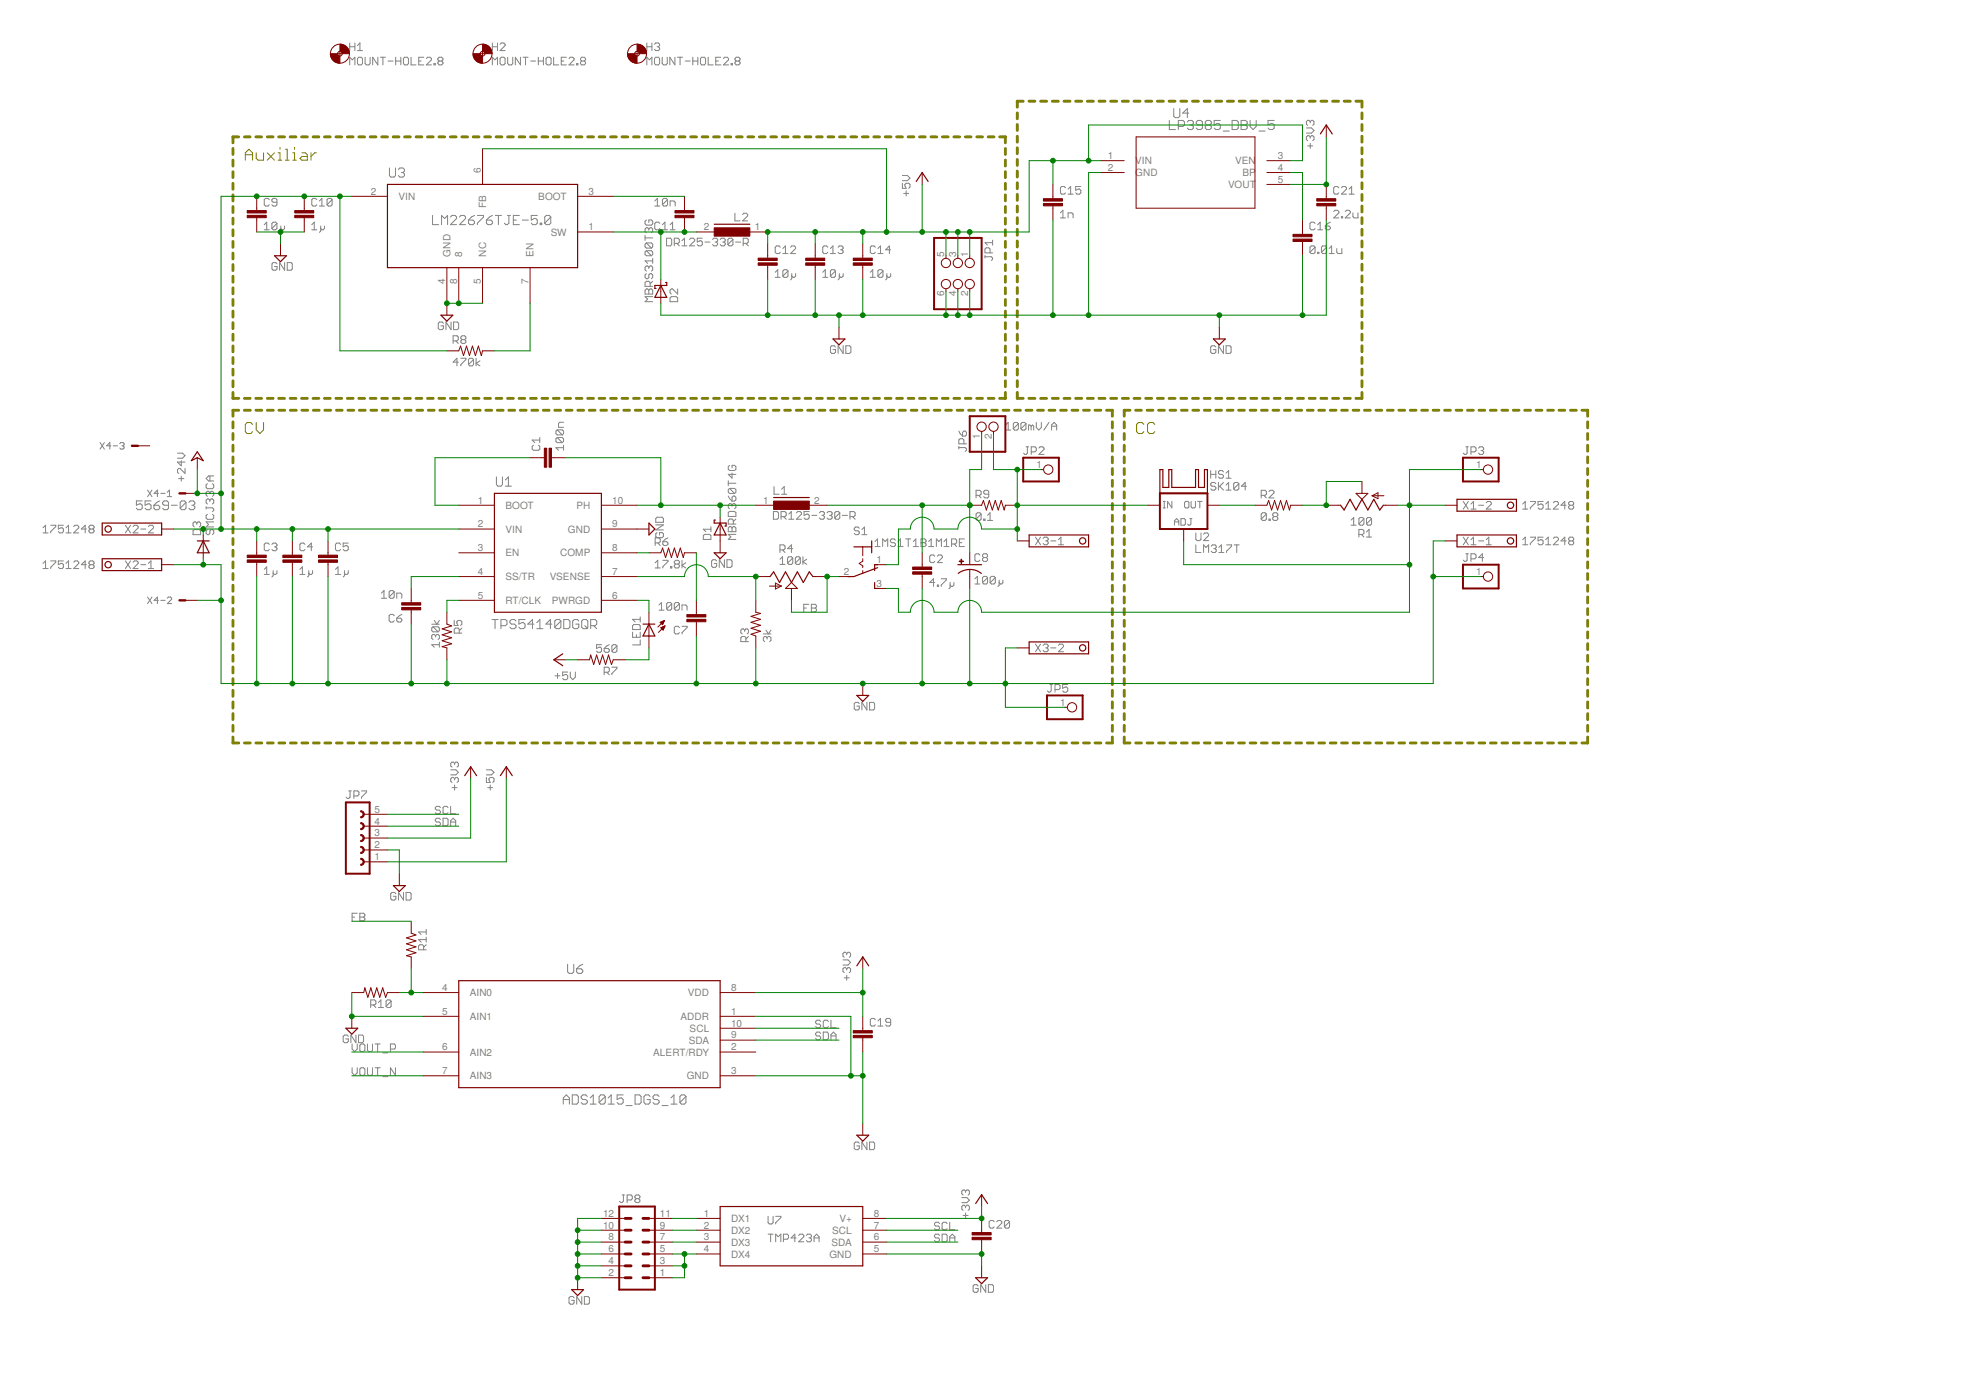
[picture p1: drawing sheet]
<svg xmlns="http://www.w3.org/2000/svg" width="420mm" height="297mm" viewBox="0 0 420 297" stroke-linecap="round" stroke-linejoin="round" font-family="sans-serif">
<defs><g id="words">
<g font-size="2.1" fill="#808080">
<text x="236.7" y="34">1</text>
<text x="242.6" y="35.1">VIN</text>
<text x="264" y="35.1">VEN</text>
<text x="273.1" y="34">3</text>
<text x="79.3" y="41.6">2</text>
<text x="102.8" y="37.1" transform="rotate(-90 102.8 37.1)">6</text>
<text x="125.8" y="41.6">3</text>
<text x="236.7" y="36.5">2</text>
<text x="242.6" y="37.6">GND</text>
<text x="262.5" y="40.2">VOUT</text>
<text x="265.5" y="37.6">BP</text>
<text x="273.1" y="36.5">4</text>
<text x="273.1" y="39.1">5</text>
<text x="85.2" y="42.7">VIN</text>
<text x="103.9" y="44.5" transform="rotate(-90 103.9 44.5)">FB</text>
<text x="115" y="42.7">BOOT</text>
<text x="117.7" y="50.3">SW</text>
<text x="125.8" y="49.2">1</text>
<text x="150.4" y="49.2">2</text>
<text x="161.3" y="49.2">1</text>
<text x="96.3" y="54.8" transform="rotate(-90 96.3 54.8)">GND</text>
<text x="98.8" y="54.8" transform="rotate(-90 98.8 54.8)">8</text>
<text x="103.9" y="54.8" transform="rotate(-90 103.9 54.8)">NC</text>
<text x="114" y="54.8" transform="rotate(-90 114 54.8)">EN</text>
<text x="201.8" y="54.8" transform="rotate(-90 201.8 54.8)">5</text>
<text x="204.4" y="54.8" transform="rotate(-90 204.4 54.8)">3</text>
<text x="206.9" y="54.8" transform="rotate(-90 206.9 54.8)">1</text>
<text x="95.1" y="60.7" transform="rotate(-90 95.1 60.7)">4</text>
<text x="97.7" y="60.7" transform="rotate(-90 97.7 60.7)">8</text>
<text x="102.8" y="60.7" transform="rotate(-90 102.8 60.7)">5</text>
<text x="112.9" y="60.7" transform="rotate(-90 112.9 60.7)">7</text>
<text x="201.8" y="63.2" transform="rotate(-90 201.8 63.2)">6</text>
<text x="204.4" y="63.2" transform="rotate(-90 204.4 63.2)">4</text>
<text x="206.9" y="63.2" transform="rotate(-90 206.9 63.2)">2</text>
<text x="209.4" y="93.7" transform="rotate(-90 209.4 93.7)">1</text>
<text x="212" y="93.7" transform="rotate(-90 212 93.7)">2</text>
<text x="221.5" y="100">1</text>
<text x="315.5" y="100">1</text>
<text x="102.1" y="107.6">1</text>
<text x="130.9" y="107.6">10</text>
<text x="163.1" y="107.6">1</text>
<text x="174" y="107.6">2</text>
<text x="102.1" y="112.7">2</text>
<text x="108" y="108.7">BOOT</text>
<text x="108" y="113.8">VIN</text>
<text x="121.4" y="113.8">GND</text>
<text x="123.2" y="108.7">PH</text>
<text x="130.9" y="112.7">9</text>
<text x="102.1" y="117.8">3</text>
<text x="108" y="118.9">EN</text>
<text x="119.7" y="118.9">COMP</text>
<text x="130.9" y="117.8">8</text>
<text x="102.1" y="122.9">4</text>
<text x="108" y="124">SS/TR</text>
<text x="117.5" y="124">VSENSE</text>
<text x="130.9" y="122.9">7</text>
<text x="180.3" y="122.9">2</text>
<text x="187.3" y="125.4">3</text>
<text x="187.3" y="120.3">1</text>
<text x="315.5" y="122.9">1</text>
<text x="102.1" y="127.9">5</text>
<text x="108" y="129.1">RT/CLK</text>
<text x="117.9" y="129.1">PWRGD</text>
<text x="130.9" y="127.9">6</text>
<text x="226.6" y="150.8">1</text>
<text x="80.1" y="173.7">5</text>
<text x="80.1" y="178.7">3</text>
<text x="80.1" y="176.2">4</text>
<text x="80.1" y="183.8">1</text>
<text x="80.1" y="181.3">2</text>
<text x="94.5" y="211.8">4</text>
<text x="100.4" y="212.9">AIN0</text>
<text x="147" y="212.9">VDD</text>
<text x="156.2" y="211.8">8</text>
<text x="94.5" y="216.8">5</text>
<text x="100.4" y="217.9">AIN1</text>
<text x="145.5" y="217.9">ADDR</text>
<text x="147.4" y="220.5">SCL</text>
<text x="156.2" y="216.8">1</text>
<text x="156.2" y="221.9">9</text>
<text x="156.2" y="219.4">10</text>
<text x="94.5" y="224.4">6</text>
<text x="100.4" y="225.6">AIN2</text>
<text x="139.6" y="225.6">ALERT/RDY</text>
<text x="147.2" y="223">SDA</text>
<text x="156.2" y="224.4">2</text>
<text x="94.5" y="229.5">7</text>
<text x="100.4" y="230.6">AIN3</text>
<text x="146.8" y="230.6">GND</text>
<text x="156.2" y="229.5">3</text>
<text x="128.9" y="262.5">10</text>
<text x="128.9" y="260">12</text>
<text x="141" y="262.5">9</text>
<text x="141" y="260">11</text>
<text x="150.4" y="260">1</text>
<text x="150.4" y="262.5">2</text>
<text x="156.3" y="261.1">DX1</text>
<text x="156.3" y="263.7">DX2</text>
<text x="177.9" y="263.7">SCL</text>
<text x="179.4" y="261.1">V+</text>
<text x="186.7" y="262.5">7</text>
<text x="186.7" y="260">8</text>
<text x="130.1" y="267.6">6</text>
<text x="130.1" y="265.1">8</text>
<text x="141" y="267.6">5</text>
<text x="141" y="265.1">7</text>
<text x="150.4" y="265.1">3</text>
<text x="150.4" y="267.6">4</text>
<text x="156.3" y="266.2">DX3</text>
<text x="156.3" y="268.7">DX4</text>
<text x="177.2" y="268.7">GND</text>
<text x="177.7" y="266.2">SDA</text>
<text x="186.7" y="267.6">5</text>
<text x="186.7" y="265.1">6</text>
<text x="130.1" y="272.7">2</text>
<text x="130.1" y="270.2">4</text>
<text x="141" y="272.7">1</text>
<text x="141" y="270.2">3</text>
</g>
</g></defs>
<g fill="none" stroke="#808000" stroke-width=".61">
<path d="M49.8 31.7v1.3M49.8 34.2v1.3M49.8 36.7v1.3M49.8 39.2v1.2M51 29.3h-1.2v1.2M52.2 29.3h1.2M54.7 29.3h1.2M57.1 29.3h1.3M59.6 29.3h1.2M62 29.3h1.2M64.5 29.3h1.2M66.9 29.3h1.2"/>
<path d="M69.3 29.3h1.3M71.8 29.3h1.2M74.2 29.3h1.3M76.7 29.3h1.2M79.1 29.3h1.2M81.6 29.3h1.2M84 29.3h1.3M86.5 29.3h1.2M88.9 29.3h1.2M91.4 29.3h1.2M93.8 29.3h1.2M96.2 29.3h1.3"/>
<path d="M98.7 29.3h1.2M101.1 29.3h1.3M103.6 29.3h1.2M106 29.3h1.3M108.5 29.3h1.2M110.9 29.3h1.2M113.4 29.3h1.2M115.8 29.3h1.3M118.3 29.3h1.2M120.7 29.3h1.2M123.1 29.3h1.3M125.6 29.3h1.2"/>
<path d="M128 29.3h1.3M130.5 29.3h1.2M132.9 29.3h1.3M135.4 29.3h1.2M137.8 29.3h1.2M140.3 29.3h1.2M142.7 29.3h1.2M145.2 29.3h1.2M147.6 29.3h1.2M150.1 29.3h1.2M152.5 29.3h1.2M154.9 29.3h1.3"/>
<path d="M157.4 29.3h1.2M159.8 29.3h1.3M162.3 29.3h1.2M164.7 29.3h1.2M167.2 29.3h1.2M169.6 29.3h1.2M172.1 29.3h1.2M174.5 29.3h1.2M177 29.3h1.2M179.4 29.3h1.2M181.8 29.3h1.3M184.3 29.3h1.2"/>
<path d="M186.7 29.3h1.3M189.2 29.3h1.2M191.6 29.3h1.2M194.1 29.3h1.2M196.5 29.3h1.2M199 29.3h1.2M201.4 29.3h1.2M203.9 29.3h1.2M206.3 29.3h1.2M208.7 29.3h1.3M211.2 29.3h1.2M213.6 29.3h1.3v1.2"/>
<path d="M214.9 31.7v1.3M214.9 34.2v1.3M214.9 36.7v1.3M214.9 39.2v1.2M217.4 24.1v1.3M217.4 26.6v1.3M217.4 29.1v1.3M217.4 31.6v1.3M217.4 34.1v1.2M217.4 36.6v1.2M217.4 39.1v1.2M218.7 21.6h-1.3v1.3"/>
<path d="M219.9 21.6h1.3M222.4 21.6h1.3M224.9 21.6h1.3M227.4 21.6h1.3M229.9 21.6h1.3M232.4 21.6h1.3M234.9 21.6h1.3M237.4 21.6h1.3M239.9 21.6h1.3M242.4 21.6h1.2M244.9 21.6h1.2M247.4 21.6h1.2"/>
<path d="M249.9 21.6h1.2M252.3 21.6h1.3M254.8 21.6h1.3M257.3 21.6h1.3M259.8 21.6h1.3M262.3 21.6h1.3M264.8 21.6h1.3M267.3 21.6h1.3M269.8 21.6h1.3M272.3 21.6h1.3M274.8 21.6h1.3M277.3 21.6h1.3"/>
<path d="M279.8 21.6h1.3M282.3 21.6h1.3M284.8 21.6h1.3M287.3 21.6h1.3M289.8 21.6h1.3v1.3M291.1 24.1v1.3M291.1 26.6v1.3M291.1 29.1v1.3M291.1 31.6v1.3M291.1 34.1v1.2M291.1 36.6v1.2M291.1 39.1v1.2"/>
<path d="M49.8 41.7v1.2M49.8 44.2v1.2M49.8 46.6v1.3M49.8 49.1v1.3M49.8 51.6v1.3M49.8 54.1v1.2M49.8 56.6v1.2M49.8 59v1.3M214.9 41.7v1.2M214.9 44.2v1.2M214.9 46.6v1.3M214.9 49.1v1.3"/>
<path d="M214.9 51.6v1.3M214.9 54.1v1.2M214.9 56.6v1.2M214.9 59v1.3M217.4 41.6v1.2M217.4 44v1.3M217.4 46.5v1.3M217.4 49v1.3M217.4 51.5v1.3M217.4 54v1.3M217.4 56.5v1.2M217.4 59v1.2"/>
<path d="M291.1 41.6v1.2M291.1 44v1.3M291.1 46.5v1.3M291.1 49v1.3M291.1 51.5v1.3M291.1 54v1.3M291.1 56.5v1.2M291.1 59v1.2M49.8 61.5v1.3M49.8 64v1.3M49.8 66.5v1.3M49.8 69v1.2"/>
<path d="M49.8 71.4v1.3M49.8 73.9v1.3M49.8 76.4v1.3M49.8 78.9v1.3M214.9 61.5v1.3M214.9 64v1.3M214.9 66.5v1.3M214.9 69v1.2M214.9 71.4v1.3M214.9 73.9v1.3M214.9 76.4v1.3M214.9 78.9v1.3"/>
<path d="M217.4 61.4v1.3M217.4 63.9v1.3M217.4 66.4v1.3M217.4 68.9v1.3M217.4 71.4v1.3M217.4 73.9v1.3M217.4 76.4v1.3M217.4 78.9v1.2M291.1 61.4v1.3M291.1 63.9v1.3M291.1 66.4v1.3M291.1 68.9v1.3"/>
<path d="M291.1 71.4v1.3M291.1 73.9v1.3M291.1 76.4v1.3M291.1 78.9v1.2M49.8 81.4v1.2M49.8 83.9v1.2h1.2M49.8 90.1v1.3M49.8 92.6v1.3M49.8 95.1v1.3M49.8 97.6v1.3M51 87.7h-1.2v1.2M52.2 87.7h1.3"/>
<path d="M52.2 85.1h1.2M54.7 85.1h1.2M54.7 87.7h1.2M57.1 85.1h1.3M57.1 87.7h1.3M59.6 85.1h1.2M59.6 87.7h1.3M62 85.1h1.2M62.1 87.7h1.2M64.5 85.1h1.2M64.5 87.7h1.3M66.9 85.1h1.2"/>
<path d="M67 87.7h1.2M69.3 85.1h1.3M69.4 87.7h1.3M71.8 85.1h1.2M71.9 87.7h1.2M74.2 85.1h1.3M74.4 87.7h1.2M76.7 85.1h1.2M76.8 87.7h1.2M79.1 85.1h1.2M79.3 87.7h1.2M81.6 85.1h1.2"/>
<path d="M81.7 87.7h1.3M84 85.1h1.3M84.2 87.7h1.2M86.5 85.1h1.2M86.6 87.7h1.3M88.9 85.1h1.2M89.1 87.7h1.2M91.4 85.1h1.2M91.5 87.7h1.3M93.8 85.1h1.2M94 87.7h1.2M96.2 85.1h1.3"/>
<path d="M96.5 87.7h1.2M98.7 85.1h1.2M98.9 87.7h1.3M101.1 85.1h1.3M101.4 87.7h1.2M103.6 85.1h1.2M103.8 87.7h1.3M106 85.1h1.3M106.3 87.7h1.2M108.5 85.1h1.2M108.7 87.7h1.3M110.9 85.1h1.2"/>
<path d="M111.2 87.7h1.2M113.4 85.1h1.2M113.7 87.7h1.2M115.8 85.1h1.3M116.1 87.7h1.2M118.3 85.1h1.2M118.6 87.7h1.2M120.7 85.1h1.2M121 87.7h1.3M123.1 85.1h1.3M123.5 87.7h1.2M125.6 85.1h1.2"/>
<path d="M125.9 87.7h1.3M128 85.1h1.3M128.4 87.7h1.2M130.5 85.1h1.2M130.9 87.7h1.2M132.9 85.1h1.3M133.3 87.7h1.2M135.4 85.1h1.2M135.8 87.7h1.2M137.8 85.1h1.2M138.2 87.7h1.3M140.3 85.1h1.2"/>
<path d="M140.7 87.7h1.2M142.7 85.1h1.2M143.1 87.7h1.3M145.2 85.1h1.2M145.6 87.7h1.2M147.6 85.1h1.2M148 87.7h1.3M150.1 85.1h1.2M150.5 87.7h1.2M152.5 85.1h1.2M153 87.7h1.2M154.9 85.1h1.3"/>
<path d="M155.4 87.7h1.3M157.4 85.1h1.2M157.9 87.7h1.2M159.8 85.1h1.3M160.3 87.7h1.3M162.3 85.1h1.2M162.8 87.7h1.2M164.7 85.1h1.2M165.2 87.7h1.3M167.2 85.1h1.2M167.7 87.7h1.2M169.6 85.1h1.2"/>
<path d="M170.2 87.7h1.2M172.1 85.1h1.2M172.6 87.7h1.2M174.5 85.1h1.2M175.1 87.7h1.2M177 85.1h1.2M177.5 87.7h1.3M179.4 85.1h1.2M180 87.7h1.2M181.8 85.1h1.3M182.4 87.7h1.3M184.3 85.1h1.2"/>
<path d="M184.9 87.7h1.2M186.7 85.1h1.3M187.3 87.7h1.3M189.2 85.1h1.2M189.8 87.7h1.3M191.6 85.1h1.2M192.3 87.7h1.2M194.1 85.1h1.2M194.7 87.7h1.3M196.5 85.1h1.2M197.2 87.7h1.2M199 85.1h1.2"/>
<path d="M199.6 87.7h1.3M201.4 85.1h1.2M202.1 87.7h1.2M203.9 85.1h1.2M204.6 87.7h1.2M206.3 85.1h1.2M207 87.7h1.2M208.7 85.1h1.3M209.5 87.7h1.2M211.2 85.1h1.2M211.9 87.7h1.2M214.4 87.7h1.2"/>
<path d="M214.9 83.9v1.2h-1.3M214.9 81.4v1.2M216.8 87.7h1.3M217.4 83.9v1.2h1.3M217.4 81.4v1.2M219.3 87.7h1.2M219.9 85.1h1.3M221.7 87.7h1.3M222.4 85.1h1.3M224.2 87.7h1.2M224.9 85.1h1.3M226.7 87.7h1.2"/>
<path d="M227.4 85.1h1.3M229.1 87.7h1.3M229.9 85.1h1.3M231.6 87.7h1.2M232.4 85.1h1.3M234 87.7h1.3M234.9 85.1h1.3M236.5 87.7h1.2v1.2M237.4 85.1h1.3M237.7 90.1v1.3M237.7 92.6v1.3M237.7 95.1v1.3"/>
<path d="M237.7 97.6v1.3M239.9 85.1h1.3M240.3 90.1v1.3M240.3 92.6v1.3M240.3 95.1v1.3M240.3 97.6v1.3M241.5 87.7h-1.2v1.2M242.4 85.1h1.2M242.7 87.7h1.2M244.9 85.1h1.2M245.2 87.7h1.2M247.4 85.1h1.2"/>
<path d="M247.6 87.7h1.2M249.9 85.1h1.2M250 87.7h1.3M252.3 85.1h1.3M252.5 87.7h1.2M254.8 85.1h1.3M254.9 87.7h1.3M257.3 85.1h1.3M257.4 87.7h1.2M259.8 87.7h1.2M259.8 85.1h1.3M262.3 87.7h1.2"/>
<path d="M262.3 85.1h1.3M264.7 87.7h1.2M264.8 85.1h1.3M267.2 87.7h1.2M267.3 85.1h1.3M269.6 87.7h1.2M269.8 85.1h1.3M272.1 87.7h1.2M272.3 85.1h1.3M274.5 87.7h1.2M274.8 85.1h1.3M276.9 87.7h1.3"/>
<path d="M277.3 85.1h1.3M279.4 87.7h1.2M279.8 85.1h1.3M281.8 87.7h1.3M282.3 85.1h1.3M284.3 87.7h1.2M284.8 85.1h1.3M286.7 87.7h1.3M287.3 85.1h1.3M289.2 87.7h1.2M291.1 83.9v1.2h-1.3M291.1 81.4v1.2"/>
<path d="M291.6 87.7h1.2M294.1 87.7h1.2M296.5 87.7h1.2M299 87.7h1.2M301.4 87.7h1.2M303.8 87.7h1.3M306.3 87.7h1.2M308.7 87.7h1.3M311.2 87.7h1.2M313.6 87.7h1.3M316.1 87.7h1.2M318.5 87.7h1.2"/>
<path d="M321 87.7h1.2M323.4 87.7h1.2M325.9 87.7h1.2M328.3 87.7h1.2M330.8 87.7h1.2M333.2 87.7h1.2M335.6 87.7h1.3M338.1 87.7h1.2v1.2M339.3 90.1v1.3M339.3 92.6v1.3M339.3 95.1v1.3M339.3 97.6v1.3"/>
<path d="M49.8 100.1v1.3M49.8 102.6v1.3M49.8 105.1v1.3M49.8 107.6v1.3M49.8 110.1v1.3M49.8 112.6v1.3M49.8 115.1v1.3M49.8 117.6v1.3M237.7 100.1v1.3M237.7 102.6v1.3M237.7 105.1v1.3M237.7 107.6v1.3"/>
<path d="M237.7 110.1v1.3M237.7 112.6v1.3M237.7 115.1v1.3M237.7 117.6v1.3M240.3 100.1v1.3M240.3 102.6v1.3M240.3 105.1v1.3M240.3 107.6v1.3M240.3 110.1v1.3M240.3 112.6v1.3M240.3 115.1v1.3M240.3 117.6v1.3"/>
<path d="M339.3 100.1v1.3M339.3 102.6v1.3M339.3 105.1v1.3M339.3 107.6v1.3M339.3 110.1v1.3M339.3 112.6v1.3M339.3 115.1v1.3M339.3 117.6v1.3M49.8 120.1v1.3M49.8 122.6v1.2M49.8 125.1v1.2M49.8 127.6v1.2"/>
<path d="M49.8 130.1v1.2M49.8 132.6v1.2M49.8 135v1.3M49.8 137.5v1.3M237.7 120.1v1.3M237.7 122.6v1.2M237.7 125.1v1.2M237.7 127.6v1.2M237.7 130.1v1.2M237.7 132.6v1.2M237.7 135v1.3M237.7 137.5v1.3"/>
<path d="M240.3 120.1v1.3M240.3 122.6v1.2M240.3 125.1v1.2M240.3 127.6v1.2M240.3 130.1v1.2M240.3 132.6v1.2M240.3 135v1.3M240.3 137.5v1.3M339.3 120.1v1.3M339.3 122.6v1.2M339.3 125.1v1.2M339.3 127.6v1.2"/>
<path d="M339.3 130.1v1.2M339.3 132.6v1.2M339.3 135v1.3M339.3 137.5v1.3M49.8 157.5v1.3h1.2M49.8 140v1.3M49.8 142.5v1.3M49.8 145v1.3M49.8 147.5v1.3M49.8 150v1.3M49.8 152.5v1.3M49.8 155v1.3"/>
<path d="M52.2 158.8h1.3M54.7 158.8h1.2M57.1 158.8h1.3M59.6 158.8h1.3M62.1 158.8h1.2M64.5 158.8h1.3M67 158.8h1.2M69.4 158.8h1.3M71.9 158.8h1.2M74.4 158.8h1.2M76.8 158.8h1.2M79.3 158.8h1.2"/>
<path d="M81.7 158.8h1.3M84.2 158.8h1.2M86.6 158.8h1.3M89.1 158.8h1.2M91.5 158.8h1.3M94 158.8h1.2M96.5 158.8h1.2M98.9 158.8h1.3M101.4 158.8h1.2M103.8 158.8h1.3M106.3 158.8h1.2M108.7 158.8h1.3"/>
<path d="M111.2 158.8h1.2M113.7 158.8h1.2M116.1 158.8h1.2M118.6 158.8h1.2M121 158.8h1.3M123.5 158.8h1.2M125.9 158.8h1.3M128.4 158.8h1.2M130.9 158.8h1.2M133.3 158.8h1.2M135.8 158.8h1.2M138.2 158.8h1.3"/>
<path d="M140.7 158.8h1.2M143.1 158.8h1.3M145.6 158.8h1.2M148 158.8h1.3M150.5 158.8h1.2M153 158.8h1.2M155.4 158.8h1.3M157.9 158.8h1.2M160.3 158.8h1.3M162.8 158.8h1.2M165.2 158.8h1.3M167.7 158.8h1.2"/>
<path d="M170.2 158.8h1.2M172.6 158.8h1.2M175.1 158.8h1.2M177.5 158.8h1.3M180 158.8h1.2M182.4 158.8h1.3M184.9 158.8h1.2M187.3 158.8h1.3M189.8 158.8h1.3M192.3 158.8h1.2M194.7 158.8h1.3M197.2 158.8h1.2"/>
<path d="M199.6 158.8h1.3M202.1 158.8h1.2M204.6 158.8h1.2M207 158.8h1.2M209.5 158.8h1.2M211.9 158.8h1.2M214.4 158.8h1.2M216.8 158.8h1.3M219.3 158.8h1.2M221.7 158.8h1.3M224.2 158.8h1.2M226.7 158.8h1.2"/>
<path d="M229.1 158.8h1.3M231.6 158.8h1.2M234 158.8h1.3M237.7 140v1.3M237.7 142.5v1.3M237.7 145v1.3M237.7 147.5v1.3M237.7 150v1.3M237.7 152.5v1.3M237.7 155v1.3M237.7 157.5v1.3h-1.2M240.3 157.5v1.3h1.2"/>
<path d="M240.3 140v1.3M240.3 142.5v1.3M240.3 145v1.3M240.3 147.5v1.3M240.3 150v1.3M240.3 152.5v1.3M240.3 155v1.3M242.7 158.8h1.2M245.2 158.8h1.2M247.6 158.8h1.2M250 158.8h1.3M252.5 158.8h1.2"/>
<path d="M254.9 158.8h1.3M257.4 158.8h1.2M259.8 158.8h1.2M262.3 158.8h1.2M264.7 158.8h1.2M267.2 158.8h1.2M269.6 158.8h1.2M272.1 158.8h1.2M274.5 158.8h1.2M276.9 158.8h1.3M279.4 158.8h1.2M281.8 158.8h1.3"/>
<path d="M284.3 158.8h1.2M286.7 158.8h1.3M289.2 158.8h1.2M291.6 158.8h1.2M294.1 158.8h1.2M296.5 158.8h1.2M299 158.8h1.2M301.4 158.8h1.2M303.8 158.8h1.3M306.3 158.8h1.2M308.7 158.8h1.3M311.2 158.8h1.2"/>
<path d="M313.6 158.8h1.3M316.1 158.8h1.2M318.5 158.8h1.2M321 158.8h1.2M323.4 158.8h1.2M325.9 158.8h1.2M328.3 158.8h1.2M330.8 158.8h1.2M333.2 158.8h1.2M335.6 158.8h1.3M339.3 157.5v1.3h-1.2M339.3 140v1.3"/>
<path d="M339.3 142.5v1.3M339.3 145v1.3M339.3 147.5v1.3M339.3 150v1.3M339.3 152.5v1.3M339.3 155v1.3"/>
</g>
<g fill="none" stroke="#808000" stroke-width=".21">
<path d="M52.4 34.2v-1.5l.8-.8 .8 .8v1.5M52.4 33.1h1.6M54.8 32.7v1.1l.4 .4h1.1v-1.5M57.1 32.7l1.6 1.5M58.7 32.7l-1.6 1.5M59.4 34.2h.8M59.4 32.7h.4v1.5M59.8 31.5v.4M61 34.2h.8M61 31.9h.4v2.3M62.6 34.2h.7M62.6 32.7h.3v1.5"/>
<path d="M62.9 31.5v.4M64.5 32.7h.8l.4 .4v1.1h-1.2l-.4-.4 .4-.4h1.2M66.5 32.7v1.5M67.6 32.7h-.4l-.7 .7M54 90.7l-.4-.4h-.8l-.4 .4v1.5l.4 .4h.8l.4-.4M54.8 90.3v1.6l.7 .7 .8-.7v-1.6M244.5 90.7l-.4-.4h-.8l-.4 .4v1.5l.4 .4h.8l.4-.4M246.8 90.7l-.4-.4h-.8l-.4 .4v1.5l.4 .4h.8l.4-.4"/>
</g>
<g fill="none" stroke="#808080" stroke-width=".21">
<path d="M74.7 9.2v1.6M74.7 13.9v-1.7l.6 .6 .5-.6v1.7M74.7 10h1.1M75.8 9.2v1.6M76.4 9.7l.5-.5v1.6M76.4 10.8h1.1M76.7 12.2h.5l.3 .3v1.1l-.3 .3h-.5l-.3-.3v-1.1zM78 12.2v1.4l.3 .3h.5l.3-.3v-1.4M80.8 12.2v1.7l-1.1-1.7v1.7M81.3 12.2h1.1M81.8 12.2v1.7M82.9 13h1.1"/>
<path d="M84.6 13h1.1M84.6 12.2v1.7M85.7 12.2v1.7M86.5 12.2h.5l.3 .3v1.1l-.3 .3h-.5l-.3-.3v-1.1zM87.8 12.2v1.7h1.1M89.5 13h.5M90.6 12.2h-1.1v1.7h1.1M91.1 12.5l.3-.3h.5l.3 .3v.3l-1.1 1.1h1.1M92.8 13.6h.2v.3h-.2zM93.9 13l-.3 .3v.3l.3 .3h.5l.3-.3v-.3l-.3-.3M93.9 13l-.3-.2v-.3l.3-.3h.5l.3 .3v.3l-.3 .2M93.9 13h.5"/>
<path d="M105.2 9.2v1.6M105.2 13.9v-1.7l.6 .6 .5-.6v1.7M105.2 10h1.1M106.3 9.2v1.6M106.9 9.5l.2-.3h.6l.2 .3v.2l-1 1.1h1M107.1 12.2h.6l.2 .3v1.1l-.2 .3h-.6l-.2-.3v-1.1zM108.5 12.2v1.4l.3 .3h.5l.3-.3v-1.4M111.2 12.2v1.7l-1.1-1.7v1.7M111.8 12.2h1.1M112.3 12.2v1.7M113.4 13h1.1M115 13h1.1"/>
<path d="M115 12.2v1.7M116.1 12.2v1.7M116.9 12.2h.6l.3 .3v1.1l-.3 .3h-.6l-.2-.3v-1.1zM118.3 12.2v1.7h1.1M120 13h.5M121.1 12.2h-1.1v1.7h1.1M121.6 12.5l.3-.3h.5l.3 .3v.3l-1.1 1.1h1.1M123.2 13.6h.3v.3h-.3zM124.3 13l-.2-.2v-.3l.2-.3h.6l.2 .3v.3l-.2 .2M124.3 13l-.2 .3v.3l.2 .3h.6l.2-.3v-.3l-.2-.3M124.3 13h.6M138.2 9.2v1.6"/>
<path d="M138.2 13.9v-1.7l.6 .6 .5-.6v1.7M138.2 10h1.1M139.3 9.2v1.6M139.9 9.5l.2-.3h.6l.3 .3v.2l-.3 .3M140.1 12.2h.6l.3 .3v1.1l-.3 .3h-.6l-.2-.3v-1.1zM140.4 10h.3M140.7 10l.3 .3v.2l-.3 .3h-.6l-.2-.3M141.5 12.2v1.4l.3 .3h.5l.3-.3v-1.4M144.2 12.2v1.7l-1-1.7v1.7M144.8 12.2h1.1M145.3 12.2v1.7M146.4 13h1.1"/>
<path d="M148.1 13h1M148.1 12.2v1.7M149.1 12.2v1.7M150 12.2h.5l.3 .3v1.1l-.3 .3h-.5l-.3-.3v-1.1zM151.3 12.2v1.7h1.1M153 13h.5M154.1 12.2h-1.1v1.7h1.1M154.6 12.5l.3-.3h.5l.3 .3v.3l-1.1 1.1h1.1M156.3 13.6h.2v.3h-.2zM157.3 13l-.2-.2v-.3l.2-.3h.6l.3 .3v.3l-.3 .2M157.3 13l-.2 .3v.3l.2 .3h.6l.3-.3v-.3l-.3-.3M157.3 13h.6"/>
<path d="M83.2 35.9v1.6l.3 .3h.7l.3-.3v-1.6M85.1 36.2l.4-.3h.6l.3 .3v.3l-.3 .4M85.8 36.9h.3M86.1 36.9l.3 .3v.3l-.3 .3h-.6l-.4-.3M192.8 39.2v1h.9l-.3-.8 .3-.2h.5l.3 .2v.6l-.3 .2M192.8 37.5h1.1l.6 .6-.6 .5h-1.1M231 39.9h-1.1v.8l.5-.3h.3l.3 .3v.5l-.3 .3h-.5l-.3-.3M249.9 25.7v2h1.3M250.8 23.2v1.6l.4 .3h.6l.3-.3v-1.6M251.8 27h1l.3-.3v-.6l-.3-.4h-1v2M253.7 26.1l.4-.4h.6l.3 .4v.3l-.3 .3M254.1 24.2h-1.3l.9-1v1.9"/>
<path d="M254.4 26.7h.3M254.7 26.7l.3 .3v.4l-.3 .3h-.6l-.4-.3M257 26.7h-1l-.3-.3v-.3l.3-.4h.6l.4 .4v1.3l-.4 .3h-.6l-.3-.3M257.9 26.7l-.3-.3v-.3l.3-.4h.7l.3 .4v.3l-.3 .3M257.9 26.7l-.3 .3v.4l.3 .3h.7l.3-.3v-.4l-.3-.3M257.9 26.7h.7M260.8 25.7h-1.3v1l.6-.3h.4l.3 .3v.7l-.3 .3h-.7l-.3-.3M261.4 28h1.3M263.3 25.7h1l.3 .4v1.3l-.3 .3h-1zM265.2 25.7h1l.4 .4v.3l-.4 .3 .4 .3v.4l-.4 .3h-1zM265.2 26.7h1M267.2 25.7v1.3l.6 .7 .7-.7v-1.3"/>
<path d="M269.1 28h1.3M272.3 25.7h-1.3v1l.7-.3h.3l.3 .3v.7l-.3 .3h-.7l-.3-.3M279.2 27.3h1.1l.5 .6-.5 .5h-1.1M279.5 31.2h1M280 26v.3M280 29.3v.2M280 30.6v1.1M280 29.3l-.3-.3h-.2l-.3 .3v.5l.3 .3M280 26l-.3-.3h-.2l-.3 .3v.5l.3 .3M280 29.3l.3-.3h.2l.3 .3v.5l-.3 .3M280 26l.3-.3h.2l.3 .3v.5l-.3 .3M56.5 48l.5-.5v1.6"/>
<path d="M56.5 49.1h1.1M57.6 42.7l-.3-.3h-.6l-.2 .3v1.1l.2 .2h.6l.3-.2M59.2 43.2h-.8l-.3-.3v-.2l.3-.3h.5l.3 .3v1.1l-.3 .2h-.5l-.3-.2M59.2 47.8v1l-.3 .3h-.5l-.3-.3M59.2 47.8l-.3-.3h-.5l-.3 .3v1M59.2 47.8l-1.1 1M59.2 56.4l-.3-.3h-.5l-.3 .3v1.1l.3 .2h.5l.3-.2v-.6h-.5M60 48.3v1.1l-.3 .3M60.8 48.3v.5l-.2 .3h-.3l-.3-.3M60.8 56.1v1.6l-1-1.6v1.6M61.4 56.1h.8l.3 .3v1.1l-.3 .2h-.8zM66.6 49.1h1.1"/>
<path d="M66.6 48l.6-.5v1.6M67.7 42.7l-.3-.3h-.5l-.3 .3v1.1l.3 .2h.5l.3-.2M68.3 44h1M68.3 42.9l.5-.5v1.6M68.5 48.3v1.1l-.2 .3M69.3 48.3v.5l-.2 .3h-.3l-.3-.3M71 42.7v1.1l-.3 .2h-.5l-.3-.2M71 42.7l-.3-.3h-.5l-.3 .3v1.1M71 42.7l-1.1 1.1M92.4 46v2h1.3M94.4 48v-2l.6 .7 .7-.7v2M96.3 46.4l.3-.4h.7l.3 .4v.3l-1.3 1.3h1.3"/>
<path d="M98.2 46.4l.3-.4h.7l.3 .4v.3l-1.3 1.3h1.3M100.1 47h1l.3 .3v.4l-.3 .3h-.7l-.3-.3zM101.4 46l-.6 .4-.7 .6M102 46h1.3v.4l-1.3 1.3v.3M103.9 47h1l.3 .3v.4l-.3 .3h-.6l-.4-.3zM105.2 46l-.6 .4-.7 .6M105.9 46h1.3M106.5 46v2M108.4 46h.7M108.8 46v1.7l-.4 .3h-.3l-.3-.3M109.7 47h.6M111 46h-1.3v2h1.3"/>
<path d="M111.6 47h1.3M114.8 46h-1.3v1l.7-.3h.3l.3 .3v.7l-.3 .3h-.6l-.4-.3M115.4 47.7h.4v.3h-.4zM117.7 46.4v1.3l-.3 .3h-.7l-.3-.3M117.7 46.4l-.3-.4h-.7l-.3 .4v1.3M117.7 46.4l-1.3 1.3M137.9 50.3v1.1M137.9 50.8h1.6M138.1 47l-.2 .3v.5l.2 .3h1.1l.3-.3v-.5l-.3-.3h-.5v.6M138.1 51.9l-.2 .3v.5l.2 .3h1.1M138.1 53.6l-.2 .2v.6l.2 .3h1.1M138.1 58.5l-.2 .3v.5l.2 .3h.3l.3-.3v-.5l.2-.3h.3l.3 .3v.5l-.3 .3"/>
<path d="M138.1 51.9h1.1l.3 .3v.5l-.3 .3M138.1 53.6h1.1l.3 .2v.6l-.3 .3M138.1 53.6l1.1 1.1M138.1 51.9l1.1 1.1M138.7 48.9l-.3-.2h-.3l-.2 .2v.6l.2 .2M138.7 57.1l-.3-.3h-.3l-.2 .3v.6l.2 .2M138.7 48.9l.2-.2h.3l.3 .2v.6l-.3 .2M138.7 57.1l.2-.3h.3l.3 .3v.6l-.3 .2M138.7 48.9v.3M138.7 57.1v.3M139.5 55.2v1.1M139.5 55.8h-1.6l.5 .5"/>
<path d="M139.9 42.9l.6-.5v1.6M139.9 44h1.1M141 47.8l-.2-.3h-.6l-.3 .3v1l.3 .3h.6l.2-.3M141.6 49.1h1.1M141.6 48l.5-.5v1.6M142.5 50.9h.8l.3 .3v1.1l-.3 .2h-.8zM142.7 42.7v1.1l-.3 .2h-.6l-.2-.2M142.7 42.7l-.3-.3h-.6l-.2 .3v1.1M142.7 42.7l-1.1 1.1M143.2 49.1h1.1M143.2 44v-1.1h.8l.3 .3v.8M143.2 48l.5-.5v1.6"/>
<path d="M144.1 52h.8l.3-.3v-.5l-.3-.3h-.8v1.6M144.6 52l.6 .5M145.7 52.5h1.1M145.7 51.5l.6-.6v1.6M147.4 51.2l.2-.3h.6l.3 .3v.3l-1.1 1h1.1M150.1 50.9h-1.1v.8l.5-.2h.3l.3 .2v.6l-.3 .2h-.5l-.3-.2M150.6 51.7h1.1M152.3 51.2l.2-.3h.6l.3 .3v.3l-.3 .2M152.8 51.7h.3M153.1 51.7l.3 .3v.3l-.3 .2h-.6l-.2-.2M153.9 51.2l.3-.3h.5l.3 .3v.3l-.3 .2M154.5 51.7h.2"/>
<path d="M154.7 51.7l.3 .3v.3l-.3 .2h-.5l-.3-.2M156.6 51.2v1.1l-.2 .2h-.6l-.2-.2M156.6 51.2l-.2-.3h-.6l-.2 .3v1.1M156.6 51.2l-1 1.1M157.1 45.6v1.6h1.1M157.2 51.7h1.1M158.7 45.8l.3-.2h.5l.3 .2v.3l-1.1 1.1h1.1M158.8 52h.8l.3-.3v-.5l-.3-.3h-.8v1.6M159.4 52l.5 .5M165.7 58.2l.5-.6v1.7M165.7 59.3h1.1M166.8 52.8l-.3-.2h-.6l-.2 .2v1.1l.2 .3h.6l.3-.3"/>
<path d="M167.3 54.2h1.1M167.3 53.1l.6-.5v1.6M168.4 57.9v1.1l-.3 .3h-.5l-.3-.3M168.4 57.9l-.3-.3h-.5l-.3 .3v1.1M168.4 57.9l-1.1 1.1M169 52.8l.2-.2h.6l.2 .2v.3l-1 1.1h1M169.2 58.5v1l-.2 .3M170 58.5v.5l-.2 .3h-.3l-.3-.3M175.8 59.3h1.1M175.8 58.2l.6-.6v1.7M176.9 52.8l-.3-.2h-.5l-.3 .2v1.1l.3 .3h.5l.3-.3M177.5 54.2h1"/>
<path d="M177.5 53.1l.5-.5v1.6M178.5 57.9v1.1l-.2 .3h-.6l-.2-.3M178.5 57.9l-.2-.3h-.6l-.2 .3v1.1M178.5 57.9l-1 1.1M179.1 52.8l.3-.2h.5l.3 .2v.3l-.3 .3M179.4 58.5v1l-.3 .3M179.6 53.4h.3M179.9 53.4l.3 .3v.2l-.3 .3h-.5l-.3-.3M180.2 58.5v.5l-.3 .3h-.3l-.2-.3M186 59.3h1.1M186 58.2l.5-.6v1.7M187.1 52.8l-.3-.2h-.5l-.3 .2v1.1l.3 .3h.5l.3-.3"/>
<path d="M187.6 54.2h1.1M187.6 53.1l.6-.5v1.6M188.7 57.9v1.1l-.3 .3h-.5l-.3-.3M188.7 57.9l-.3-.3h-.5l-.3 .3v1.1M188.7 57.9l-1.1 1.1M189.5 58.5v1l-.2 .3M190.4 58.5v.5l-.3 .3h-.3l-.3-.3M190.4 53.4h-1.1l.8-.8v1.6M193.1 41.3h1.1M193.7 40.8v1.1M210.5 54.6v.5M210.5 54.9h1.4l.2 .2v.3l-.2 .3"/>
<path d="M211.6 54v-.8l-.3-.2h-.5l-.3 .2v.8h1.6M212.1 51.3v1.1M212.1 51.9h-1.6l.5 .5M226.6 45.5l.6-.6v1.7M226.6 46.6h1.1M227.7 40.1l-.3-.2h-.5l-.3 .2v1.1l.3 .3h.5l.3-.3M228.3 46.6v-1.1h.8l.2 .3v.8M228.3 41.5h1M228.3 40.4l.5-.5v1.6M281.1 52.8v1.1l-.3 .3h-.6l-.2-.3M281.1 47.8l-.3-.3h-.6l-.2 .3v1l.2 .3h.6l.3-.3M281.1 52.8l-.3-.2h-.6l-.2 .2v1.1"/>
<path d="M281.1 52.8l-1.1 1.1M281.6 49.1h1.1M281.6 53.9h.3v.3h-.3zM281.6 48l.5-.5v1.6M283.2 48.3h.8l.3 .3v.2l-.3 .3h-.5l-.3-.3zM283.5 52.8l-.3-.2h-.5l-.3 .2v1.1M283.5 52.8v1.1l-.3 .3h-.5l-.3-.3M283.5 52.8l-1.1 1.1M284.1 54.2h1M284.1 53.1l.5-.5v1.6M284.3 47.5l-1.1 .8M285 45.2l.3-.3h.6l.2 .3v.3l-1.1 1.1h1.1"/>
<path d="M285.7 53.1v.8l.3 .3h.8v-1.1M286.1 40.1l-.2-.2h-.6l-.3 .2v1.1l.3 .3h.6l.2-.3M286.7 46.3h.2v.3h-.2zM286.7 40.1l.2-.2h.6l.3 .2v.3l-1.1 1.1h1.1M287.5 45.2l.3-.3h.5l.3 .3v.3l-1.1 1.1h1.1M288.3 41.5h1.1M288.3 40.4l.6-.5v1.6M289.1 45.5v.8l.3 .3h.8v-1.1M94.8 69.1l-.3-.3h-.6l-.2 .3v1.1l.2 .2h.6l.3-.2v-.6h-.6M96.4 68.8v1.6l-1.1-1.6v1.6M96.8 72.9h.9l.2-.3v-.6l-.2-.2h-.9v1.6M96.9 68.8h.8l.3 .3v1.1l-.3 .2h-.8z"/>
<path d="M97.4 72.9l.5 .5M97.9 77.4h-1.1l.9-.8v1.6M98.5 76.6h1.1v.2l-1.1 1.1v.3M98.8 72.6l-.3 .3v.2l.3 .3h.5l.3-.3v-.2l-.3-.3M98.8 72.6l-.3-.3v-.3l.3-.2h.5l.3 .2v.3l-.3 .3M98.8 72.6h.5M101.2 76.8l-.3-.2h-.5l-.3 .2v1.1M101.2 76.8v1.1l-.3 .3h-.5l-.3-.3M101.2 76.8l-1.1 1.1M101.7 76.6v1.6M102.6 77.1l-.9 .5 .9 .6M137.9 62l.2-.3h.3l.3 .3 .2-.3h.3l.3 .3v.8h-1.6z"/>
<path d="M138.7 62v.8M138.9 61.2v-.8l-.2-.3h-.6l-.2 .3v.8h1.6M139.5 63.4h-1.6l.5 .5-.5 .6h1.6M139.5 60.1l-.6 .6M143.5 63.4h1l.3 .3v.8h-1.6v-.8zM144.8 61.7v1.1l-1.1-1.1h-.2l-.3 .3v.6l.3 .2M178.6 74.2l-.3-.3h-.5l-.3 .3v1l.3 .3h.5l.3-.3v-.5h-.6M180.2 73.9v1.6l-1.1-1.6v1.6M180.8 73.9h.8l.2 .3v1l-.2 .3h-.8zM259.8 74.2l-.2-.3h-.6l-.3 .3v1l.3 .3h.6l.2-.3v-.5h-.5M261.5 73.9v1.6l-1.1-1.6v1.6M262 73.9h.8l.3 .3v1l-.3 .3h-.8z"/>
<path d="M21.4 94.6l.9 1.4M22.3 94.6l-.9 1.4M23.7 95.3h-.9l.7-.7v1.4M24.2 95.3h.9M25.6 94.8l.2-.2h.5l.2 .2-.2 .5M26.1 95.3h.2M26.3 95.3l.2 .2-.2 .5h-.5l-.2-.3M37.9 96.8h1.1l.5 .6-.5 .5h-1.1M38.7 98.5v1l-.8-.8h1.6M114 95.1l-.3 .3v.5l.3 .3h1.1l.3-.3v-.5l-.3-.3M115.4 93.5v1.1M115.4 94h-1.7l.6 .6"/>
<path d="M119.1 91.9h1.1l.2 .2v.6l-.2 .2M119.1 93.5h1.1l.2 .3v.5l-.2 .3M119.1 93.5l-.3 .3v.5l.3 .3h1.1M119.1 91.9l-.3 .2v.6l.3 .2h1.1M119.1 93.5l1.1 1.1M119.1 91.9l1.1 1M120.4 95.7h-1.6l.6 .5M120.4 95.1v1.1M120.4 90.2h-.8l-.2 .3v.8h1M155.9 99.4l-.3 .3v.6l.3 .2h1.1l.3-.2v-.6l-.3-.3h-.6v.6M204.9 95.7h1.4l.2 .2v.3l-.2 .3M204.9 95.4v.5"/>
<path d="M204.9 92.1l.3 .6 .5 .5M206 92.1h.3l.2 .3v.5l-.2 .3h-.6v-.8zM206 94.8v-.8l-.3-.3h-.5l-.3 .3v.8h1.6M214.9 90.8l.6-.5v1.6M214.9 91.9h1.1M217.6 90.6v1l-.2 .3h-.6l-.2-.3M217.6 90.6l-.2-.3h-.6l-.2 .3v1M217.6 90.6l-1 1M219.3 90.6l-.3-.3h-.5l-.3 .3v1M219.3 90.6v1l-.3 .3h-.5l-.3-.3M219.3 90.6l-1.1 1M219.3 95.5h.5"/>
<path d="M219.6 95.5v1.3l-.3 .3h-.3l-.2-.3M220.4 91.1l-.3-.3h-.3v1.1M220.4 91.1v.8M220.4 91.1l.2-.3 .3 .3v.8M220.4 96.6h.8l.3-.3v-.5l-.3-.3h-.8v1.6M221.5 90.3v1.1l.5 .5 .5-.5v-1.1M222 95.8l.3-.3h.5l.3 .3v.2l-1.1 1.1h1.1M224.2 90.3l-1.1 1.6M224.7 91.9v-1.1l.6-.5 .5 .5v1.1M224.7 91.1h1.1M313.3 95.5h.5M313.5 95.5v1.3l-.2 .3h-.3l-.3-.3"/>
<path d="M314.4 96.6h.8l.2-.3v-.5l-.2-.3h-.8v1.6M316 95.8l.3-.3h.5l.3 .3v.2l-.3 .3M316.5 96.3h.3M316.8 96.3l.3 .3v.2l-.3 .3h-.5l-.3-.3M9.2 112.8l.5-.6v1.7M9.2 113.9h1.1M10.8 112.2h1.1v.3l-1.1 1.1v.3M10.8 119.9h1.1v.2l-1.1 1.1v.3M13.5 112.2h-1v.9l.5-.3h.3l.2 .3v.5l-.2 .3h-.6l-.2-.3M13.5 119.9h-1v.8l.5-.3h.3l.2 .3v.5l-.2 .3h-.6l-.2-.3M14.1 112.8l.5-.6v1.7M14.1 113.9h1.1"/>
<path d="M15.7 112.5l.3-.3h.6l.2 .3v.3l-1.1 1.1h1.1M18.5 113.1h-1.1l.8-.9v1.7M19.3 113.1l-.3-.3v-.3l.3-.3h.5l.3 .3v.3l-.3 .3M19.3 113.1l-.3 .2v.3l.3 .3h.5l.3-.3v-.3l-.3-.2M19.3 113.1h.5M26.8 119.9l1.1 1.6M26.8 112.2l1.1 1.7M27.9 119.9l-1.1 1.6M27.9 112.2l-1.1 1.7M28.4 112.5l.3-.3h.6l.2 .3v.3l-1.1 1.1h1.1M30.1 113.1h1.1M30.4 107h-1.3v1l.7-.3h.3l.3 .3v.6l-.3 .3h-.6l-.4-.3"/>
<path d="M31.5 104.7l1 1.4M31.7 112.5l.3-.3h.5l.3 .3v.3l-1.1 1.1h1.1M32.3 107h-1.3v1l.6-.3h.4l.3 .3v.6l-.3 .3h-.7l-.3-.3M32.5 104.7l-1 1.4M32.9 108h.9l.3 .3v.3l-.3 .3h-.6l-.3-.3zM33.9 105.4h-1l.7-.7v1.4M34.1 107l-.6 .4-.6 .6M34.4 105.4h.9M35.8 105.2l.4-.5v1.4M35.8 106.1h.9M36 108h-.9l-.3-.3v-.3l.3-.4h.6l.3 .4v1.2l-.3 .3h-.6l-.3-.3M36.6 108h1.3"/>
<path d="M38.2 102.3h1.1M38.7 101.7v1.1M39.5 100.1v1.1l-1-1.1h-.3l-.3 .3v.5l.3 .3M39.8 107.4l-.4-.4h-.6l-.3 .4v1.2M39.8 107.4v1.2l-.4 .3h-.6l-.3-.3M39.8 107.4l-1.3 1.2M40.4 107.4l.3-.4h.6l.3 .4v.3l-.3 .3M41 108h.3M41.3 113.4l.2-.2h1.1l.3 .2v.9h-1.6zM41.3 108l.3 .3v.3l-.3 .3h-.6l-.3-.3M42.1 111.8l-.3-.3h-.3l-.2 .3v.6l.2 .2M42.1 111.8l.2-.3h.3l.3 .3v.6l-.3 .2"/>
<path d="M42.1 111.8v.3M44 108.3v.5M44 108.5h1.4l.3 .3v.3l-.3 .2M44.3 109.9l-.3 .3v.5l.3 .3h1.1l.3-.3v-.5l-.3-.3M44.3 113.2l-.3 .2v.6l.3 .3h.3l.3-.3v-.6l.2-.2h.3l.3 .2v.6l-.3 .3M44.3 103.4l-.3 .2v.6l.3 .2h1.1l.3-.2v-.6l-.3-.2M44.9 105.3l-.3-.3h-.3l-.3 .3v.5l.3 .3M44.9 106.9l-.3-.3h-.3l-.3 .3v.5l.3 .3M44.9 101.7v1.1M44.9 105.3v.2M44.9 106.9v.3M44.9 105.3l.2-.3h.3l.3 .3v.5l-.3 .3"/>
<path d="M44.9 106.9l.2-.3h.3l.3 .3v.5l-.3 .3M45.7 111.5h-1.7l.6 .6-.6 .5h1.7M45.7 101.7h-1.1l-.6 .6 .6 .5h1.1M57.6 116.3l-.3-.2h-.6l-.2 .2v1.1l.2 .3h.6l.3-.3M58.1 116.3l.3-.2h.5l.3 .2v.3l-.3 .3M58.7 116.9h.2M58.9 116.9l.3 .2v.3l-.3 .3h-.5l-.3-.3M65.2 116.3l-.3-.2h-.6l-.2 .2v1.1l.2 .3h.6l.3-.3M66.8 116.9h-1.1l.8-.8v1.6M72.8 116.3l-.3-.2h-.5l-.3 .2v1.1l.3 .3h.5l.3-.3M74.4 116.1h-1.1v.8l.6-.3h.2l.3 .3v.5l-.3 .3h-.5l-.3-.3M106.1 101.9v1.6l.3 .4h.7l.3-.4v-1.6"/>
<path d="M108 103.9h1.3M108 102.6l.6-.7v2M140 116h.8l.3-.2v-.6l-.3-.3h-.8v1.7M140.1 112.2h1.7l-1.7 1h1.7M140.4 113.8l-.3 .3v.5l.3 .3h1.1l.3-.3v-.5l-.3-.3h-.6v.5M140.4 110.5h1.1l.3 .3v.8h-1.7v-.8zM140.6 116l.5 .6M141.6 119.7h1.1v.3l-1.1 1.1v.3M141.6 115.8h.9l.2 .2v.3l-.2 .3h-.6l-.3-.3zM142.7 114.9l-.5 .3-.6 .6M145.8 119.7v1.7M150.3 114.4l.3-.2h1.1l.2 .2v.9h-1.6z"/>
<path d="M151.9 112.5v1.1M151.9 113.1h-1.6l.6 .5M153.2 119.9l-.3-.3h-.5l-.3 .3v1.1l.3 .2h.5l.3-.2v-.6h-.6M154.8 119.6v1.6l-1.1-1.6v1.6M155.4 119.6h.8l.2 .3v1.1l-.2 .2h-.8zM155.6 109.5l.3-.2h1.1l.3 .2v.9h-1.7zM155.6 112.8l.3-.3h.3l.2 .3 .3-.3h.3l.3 .3v.8h-1.7zM155.6 102.7v1.1M155.6 106l.8 1.1M155.6 103.3h1.7M155.9 104.4l-.3 .2v.6l.3 .3h1.1M155.9 104.4h1.1l.3 .2v.6l-.3 .3"/>
<path d="M155.9 104.4l1.1 1.1M156.4 107.9l-.2-.3h-.3l-.3 .3v.6l.3 .2M156.4 106.3l.3-.3h.3l.3 .3v.5l-.3 .3h-.6zM156.4 107.9l.3-.3h.3l.3 .3v.6l-.3 .2M156.4 101.1v1.1l-.8-.8h1.7M156.4 107.9v.3M156.4 112.8v.8M156.7 112v-.8l-.3-.3h-.5l-.3 .3v.8h1.7M157.3 114.2h-1.7l.6 .5-.6 .6h1.7M157.3 110.9l-.6 .5M165.3 109.3h.8l.3 .3v1.1l-.3 .3h-.8zM165.4 104v1.6h1.1"/>
<path d="M166.7 117.5h.8l.3-.3v-.5l-.3-.3h-.8v1.7M166.7 119.5l.5-.5v1.6M166.9 110.4h.8l.3-.3v-.5l-.3-.3h-.8v1.7M167 105.6h1.1M167 104.5l.6-.5v1.6M167.2 117.5l.6 .6M167.5 110.4l.5 .6M168.6 111h1.1M168.6 109.9l.5-.6v1.7M169.4 117.2h-1.1l.8-.8v1.7M169.4 119.3v1l-.3 .3h-.5l-.3-.3M169.4 119.3l-.3-.3h-.5l-.3 .3v1"/>
<path d="M169.4 119.3l-1.1 1M170.2 109.6l.3-.3h.5l.3 .3v.3l-1.1 1.1h1.1M171 119.3v1l-.2 .3h-.6l-.2-.3M171 119.3l-.2-.3h-.6l-.2 .3v1M171 119.3l-1 1M171.6 119v1.6M172.4 119.5l-.8 .6 .8 .5M172.9 109.3h-1.1v.8l.6-.2h.3l.2 .2v.6l-.2 .3h-.6l-.3-.3M173.5 110.1h1.1M175.1 109.6l.3-.3h.5l.3 .3v.3l-.3 .2M175.7 110.1h.2M175.9 110.1l.3 .3v.3l-.3 .3h-.5l-.3-.3"/>
<path d="M176.7 109.6l.3-.3h.6l.2 .3v.3l-.2 .2M177.3 110.1h.3M177.6 110.1l.2 .3v.3l-.2 .3h-.6l-.3-.3M179.5 109.6v1.1l-.3 .3h-.6l-.2-.3M179.5 109.6l-.3-.3h-.6l-.2 .3v1.1M179.5 109.6l-1.1 1.1M180 110.1h1.1M181.7 110.4h.8l.3-.3v-.5l-.3-.3h-.8v1.7M182.2 110.4l.6 .6M183.6 112.9l-.2-.3h-.6l-.2 .3v.3l.2 .2h.6l.2 .3v.3l-.2 .3h-.6l-.2-.3M184.2 114.3h1.1M184.2 113.2l.5-.6v1.7"/>
<path d="M187 115.7l.5-.5v1.6M187 116.8h1.1M188.6 116.8v-1.6l.6 .5 .5-.5v1.6M191.4 115.4l-.3-.2h-.6l-.2 .2v.3l.2 .3h.6l.3 .2v.3l-.3 .3h-.6l-.2-.3M191.9 116.8h1.1M191.9 115.7l.5-.5v1.6M193.5 115.2h1.1M194.1 115.2v1.6M195.2 116.8h1.1M195.2 115.7l.5-.5v1.6M196.8 115.2h.8l.3 .2v.3l-.3 .3 .3 .2v.3l-.3 .3h-.8zM196.8 116h.8"/>
<path d="M198.5 116.8h1M198.5 115.7l.5-.5v1.6M199.8 118.9l-.3-.3h-.5l-.3 .3v1.1l.3 .2h.5l.3-.2M200.1 116.8v-1.6l.5 .5 .6-.5v1.6M200.3 118.9l.3-.3h.5l.3 .3v.2l-1.1 1.1h1.1M201.7 116.8h1.1M201.7 115.7l.6-.5v1.6M203.4 116.2h.8l.2-.2v-.6l-.2-.2h-.8v1.6M203.9 116.2l.5 .6M205 116h.5M206.1 115.2h-1.1v1.6h1.1M208.6 105.9h.8l.3-.3v-.5l-.3-.3h-.8v1.6"/>
<path d="M209.1 105.9l.6 .5M209.4 118.6l-.3-.3h-.5l-.3 .3v1.1l.3 .3h.5l.3-.3M209.7 109.9l-.3-.3h-.5l-.3 .3v1M209.7 109.9v1l-.3 .3h-.5l-.3-.3M209.7 109.9l-1.1 1M210.2 110.9h.3v.3h-.3zM210.2 119.1l-.2-.2v-.3l.2-.3h.6l.3 .3v.3l-.3 .2M210.2 119.1l-.2 .3v.3l.2 .3h.6l.3-.3v-.3l-.3-.3M210.2 119.1h.6M211.1 111.2h1M211.1 110.1l.5-.5v1.6M211.3 105.6h-.8l-.3-.3v-.2l.3-.3h.6l.2 .3v1l-.2 .3h-.6l-.3-.3"/>
<path d="M221.3 114.8l1.1 1.6M222.4 114.8l-1.1 1.6M222.9 115.1l.3-.3h.5l.3 .3v.2l-.3 .3M223.5 115.6h.2M223.7 115.6l.3 .3v.2l-.3 .3h-.5l-.3-.3M224.6 115.6h1.1M226.2 116.4h1.1M226.2 115.3l.5-.5v1.6M248.6 108.5h.4M248.6 107.1h.4M248.8 107.1v1.4M250.4 107.1v1.4l-.9-1.4v1.4"/>
<path d="M251 112.2v-.9l.5-.5 .4 .5v.9M251 111.5h.9M252.4 110.8h.7l.2 .3v.9l-.2 .2h-.7zM253.4 107.1h.5l.2 .3v.9l-.2 .2h-.5l-.2-.2v-.9zM254.3 110.8h.4M254.5 110.8v1.2l-.2 .2h-.3l-.2-.2M254.6 107.1v1.2l.2 .2h.4l.3-.2v-1.2M255.6 113.9v1.4l.2 .2h.6l.3-.2v-1.4M255.6 116.4v1.7h1.1M255.9 107.1h1M256.4 107.1v1.4M257.2 118.1v-1.7l.5 .6 .6-.6v1.7"/>
<path d="M257.2 114.2l.3-.3h.5l.3 .3v.2l-1.1 1.1h1.1M258.7 101.4h1.1M258.7 100.6v1.6M258.8 116.7l.3-.3h.6l.2 .3v.3l-.2 .2M259.4 117.2h.3M259.7 117.2l.2 .3v.3l-.2 .3h-.6l-.3-.3M259.8 103.4l-.2-.3h-.6l-.3 .3v.3l.3 .2h.6l.2 .3v.3l-.2 .2h-.6l-.3-.2M259.8 100.6v1.6M260.4 103.1v1.6M260.5 118.1h1.1M260.5 117l.5-.6v1.7M260.7 103.9l.8 .8"/>
<path d="M261.5 100.8l-.3-.2h-.5l-.3 .2v.3l.3 .3h.5l.3 .2v.3l-.3 .3h-.5l-.3-.3M261.5 103.1l-1.1 1.1M262 104.7h1.1M262 103.7l.6-.6v1.6M262 101.1l.6-.5v1.6M262 102.2h1.1M262.1 116.4h1.1v.3l-1.1 1.1v.3M263.8 116.4h1M264.3 116.4v1.7M264.8 103.4l-.3-.3h-.6l-.2 .3v1.1M264.8 103.4v1.1l-.3 .2h-.6l-.2-.2M264.8 103.4l-1.1 1.1"/>
<path d="M266.4 103.9h-1.1l.8-.8v1.6M269.5 105.9h.9l.2-.3v-.5l-.2-.3h-.9v1.6M270.1 105.9l.5 .5M270.6 109.9l-.2-.3h-.6l-.3 .3v1M270.6 109.9v1l-.2 .3h-.6l-.3-.3M270.6 109.9l-1.1 1M271.2 110.9h.3v.3h-.3zM271.2 105.1l.3-.3h.5l.3 .3v.2l-1.1 1.1h1.1M272.3 110.4l-.3-.3v-.2l.3-.3h.5l.3 .3v.2l-.3 .3M272.3 110.4l-.3 .3v.2l.3 .3h.5l.3-.3v-.2l-.3-.3M272.3 110.4h.5M288.8 111.1l.5-.5v1.6"/>
<path d="M288.8 112.2h1M290.4 114.2h.8l.3-.3v-.5l-.3-.3h-.8v1.7M290.9 114.2l.6 .6M291.5 110.9v1.1l-.3 .2h-.5l-.3-.2M291.5 110.9l-.3-.3h-.5l-.3 .3v1.1M291.5 110.9l-1.1 1.1M292 114.8h1.1M292 113.7l.6-.6v1.7M293.1 110.9v1.1l-.3 .2h-.5l-.3-.2M293.1 110.9l-.3-.3h-.5l-.3 .3v1.1M293.1 110.9l-1.1 1.1M312.7 114.8l1.1 1.6"/>
<path d="M312.7 107.2l1.1 1.6M313.3 118.3h.5M313.5 118.3v1.4l-.2 .3h-.3l-.3-.3M313.8 114.8l-1.1 1.6M313.8 107.2l-1.1 1.6M314.4 116.4h1M314.4 108.8h1M314.4 115.3l.5-.5v1.6M314.4 107.7l.5-.5v1.6M314.4 119.4h.8l.2-.3v-.5l-.2-.3h-.8v1.7M316 115.6h1.1M316 108h1.1"/>
<path d="M317.1 119.1h-1.1l.8-.8v1.7M317.6 116.4h1.1M317.6 107.4l.3-.2h.6l.2 .2v.3l-1.1 1.1h1.1M317.6 115.3l.6-.5v1.6M325.4 116.4h1.1M325.4 115.3l.6-.5v1.6M325.4 107.7l.6-.5v1.6M325.4 108.8h1.1M327 114.8h1.1v.3l-1.1 1v.3M327 107.2h1.1v.2l-1.1 1.1v.3M329.8 114.8h-1.1v.8l.5-.3h.3l.3 .3v.5l-.3 .3h-.5l-.3-.3M329.8 107.2h-1.1v.8l.5-.3h.3l.3 .3v.5l-.3 .3h-.5l-.3-.3"/>
<path d="M330.3 116.4h1.1M330.3 115.3l.6-.5v1.6M330.3 107.7l.6-.5v1.6M330.3 108.8h1.1M332 115.1l.2-.3h.6l.3 .3v.2l-1.1 1.1h1.1M332 107.4l.2-.2h.6l.3 .2v.3l-1.1 1.1h1.1M334.7 108h-1.1l.8-.8v1.6M334.7 115.6h-1.1l.8-.8v1.6M335.5 115.6l-.3 .3v.2l.3 .3h.6l.2-.3v-.2l-.2-.3M335.5 115.6l-.3-.3v-.2l.3-.3h.6l.2 .3v.2l-.2 .3M335.5 115.6h.6M335.5 108l-.3-.3v-.3l.3-.2h.6l.2 .2v.3l-.2 .3"/>
<path d="M335.5 108l-.3 .2v.3l.3 .3h.6l.2-.3v-.3l-.2-.2M335.5 108h.6M9.2 120.4l.5-.5v1.6M9.2 121.5h1.1M14.1 121.5h1.1M14.1 120.4l.5-.5v1.6M15.7 120.1l.3-.2h.6l.2 .2v.3l-1.1 1.1h1.1M18.5 120.7h-1.1l.8-.8v1.6M19.3 120.7l-.3 .2v.3l.3 .3h.5l.3-.3v-.3l-.3-.2M19.3 120.7l-.3-.3v-.3l.3-.2h.5l.3 .2v.3l-.3 .3M19.3 120.7h.5M28.4 120.1l.3-.2h.6l.2 .2v.3l-1.1 1.1h1.1"/>
<path d="M30.1 120.7h1.1M31.5 127.6l1 1.4M31.7 121.5h1.1M31.7 120.4l.6-.5v1.6M32.5 127.6l-1 1.4M33.9 128.3h-1l.7-.7v1.4M34.4 128.3h.9M35.8 127.8l.2-.2h.4l.3 .2v.3l-.9 .9h.9M56.5 121.7l.5-.6v1.7M56.5 122.8h1.1M58.4 121.9v1.1l-.3 .3M59.2 121.9v.6l-.3 .3h-.2l-.3-.3"/>
<path d="M64.1 122.8h1.1M64.1 121.7l.5-.6v1.7M66 121.9v1.1l-.3 .3M66.8 121.9v.6l-.3 .3h-.2l-.3-.3M71.7 122.8h1.1M71.7 121.7l.5-.6v1.7M73.6 121.9v1.1l-.3 .3M74.4 121.9v.6l-.3 .3h-.2l-.3-.3M81.5 126.7l.6-.5v1.6M81.5 127.8h1.1M84.2 131.6l-.2-.3h-.6l-.2 .3v1.1l.2 .2h.6l.2-.2M84.2 126.5v1.1l-.2 .2h-.6l-.2-.2"/>
<path d="M84.2 126.5l-.2-.3h-.6l-.2 .3v1.1M84.2 126.5l-1 1.1M84.8 127.8v-1.1h.8l.3 .3v.8M84.8 132.1h.8l.3 .3v.3l-.3 .2h-.5l-.3-.2zM85.9 131.3l-1.1 .8M92.3 133.4h1.6M92.5 133.9h1.1l.3 .3v.6l-.3 .2M92.5 133.9l-.2 .3v.6l.2 .2h1.1M92.5 133.9l1.1 1.1M92.8 132.6l.6 .8 .5-.8M93.1 135.8l.3-.2h.2l.3 .2v.6l-.3 .3M93.1 135.8l-.3-.2h-.3l-.2 .2v.6l.2 .3"/>
<path d="M93.1 135.8v.3M93.9 137.8h-1.6l.5 .5M93.9 137.2v1.1M97.1 132.6v1.1h.8l-.3-.6v-.2l.3-.3h.5l.3 .3v.5l-.3 .3M98.1 135.3v-.8l-.2-.3h-.6l-.2 .3v.8h1.6M98.7 134.2l-.6 .6M105.1 132.4h1.3M105.8 132.4v1.9M107.1 133.7h.9l.4-.3v-.7l-.4-.3h-.9v1.9M110.3 132.7l-.3-.3h-.7l-.3 .3v.4l.3 .3h.7l.3 .3v.3l-.3 .3h-.7l-.3-.3M112.2 132.4h-1.3v1l.6-.3h.4l.3 .3v.6l-.3 .3h-.7l-.3-.3M114.1 133.4h-1.3l1-1v1.9"/>
<path d="M114.7 134.3h1.3M114.7 133.1l.7-.7v1.9M117.9 133.4h-1.3l1-1v1.9M119.9 132.7l-.4-.3h-.6l-.3 .3v1.3M119.9 132.7v1.3l-.4 .3h-.6l-.3-.3M119.9 132.7l-1.3 1.3M120.5 132.4h1l.3 .3v1.3l-.3 .3h-1zM123.7 132.7l-.3-.3h-.7l-.3 .3v1.3l.3 .3h.7l.3-.3v-.6h-.7M124.6 132.4h.7l.3 .3v1.3l-.3 .3h-.7l-.3-.3v-1.3zM125 133.7l.6 .6M126.2 133.7h1l.3-.3v-.7l-.3-.3h-1v1.9M126.9 133.7l.6 .6"/>
<path d="M128.6 137.8h-1.1v.8l.8-.3 .3 .3v.5l-.3 .3h-.5l-.3-.3M129.1 138.6h.8l.3 .3v.2l-.3 .3h-.5l-.3-.3zM130.2 137.8l-1.1 .8M131.8 138v1.1l-.2 .3h-.6l-.2-.3M131.8 138l-.2-.2h-.6l-.2 .2v1.1M131.8 138l-1 1.1M135.2 133.7l.3-.2h1l.3 .2v.8h-1.6zM135.2 135.1v1.1h1.6v-1.1M136 135.6v.6M136.8 136.7v1.1h-1.6M136.8 131.8v1.1M136.8 132.4h-1.6l.5 .5"/>
<path d="M140 120.3l.6-.6v1.7M140 121.4h1.1M140.8 129.3l.6-.5v1.6M140.8 130.4h1.1M143.3 121.1h.3v.3h-.3zM143.6 129v1.1l-.3 .3h-.6l-.2-.3M143.6 129l-.3-.2h-.6l-.2 .2v1.1M143.6 129l-1.1 1.1M144.4 120.5l-.3-.2v-.3l.3-.3h.5l.3 .3v.3l-.3 .2M144.4 120.5l-.3 .3v.3l.3 .3h.5l.3-.3v-.3l-.3-.3M144.4 120.5h.5M145.2 134.1l-.3-.3h-.5l-.3 .3v1.1l.3 .3h.5l.3-.3"/>
<path d="M145.2 129v1.1l-.3 .3h-.5l-.3-.3M145.2 129l-.3-.2h-.5l-.3 .2v1.1M145.2 129l-1.1 1.1M145.8 130.4v-1.1h.8l.2 .3v.8M145.8 133.8h1v.3l-1 1.1v.3M146.6 120.3l-.8 .5 .8 .6M159.2 134.7l-.3-.3h-.3l-.3 .3v.5l.3 .3M159.2 134.7l.2-.3h.3l.3 .3v.5l-.3 .3M159.2 134.7v.2M159.4 137.1v-.8l-.2-.3h-.6l-.3 .3v.8h1.7M160 136l-.6 .6M163.1 135.5h1.7"/>
<path d="M163.7 134.7l.5 .8 .6-.8M163.9 136.3l-.2-.3h-.3l-.3 .3v.5l.3 .3M163.9 136.3l.3-.3h.3l.3 .3v.5l-.3 .3M163.9 136.3v.3M166.7 120.6h1.1M171.8 129.9h.5M172.8 129.1h-1v1.7M173.4 129.1h.8l.3 .3v.3l-.3 .2 .3 .3v.3l-.3 .3h-.8zM173.4 129.9h.8M199.8 124.5h-1.1l.8-.8v1.6M200.3 125h.3v.3h-.3zM201.1 123.7h1.1v.3l-1.1 1v.3"/>
<path d="M203.1 124.5v1.1l-.3 .2M203.9 124.5v.5l-.3 .3h-.3l-.2-.3M208.3 123.7l.6-.5v1.6M208.3 124.8h1.1M211.1 123.4v1.1l-.3 .3h-.6l-.2-.3M211.1 123.4l-.3-.2h-.6l-.2 .2v1.1M211.1 123.4l-1.1 1.1M212.7 123.4v1.1l-.3 .3h-.5l-.3-.3M212.7 123.4l-.3-.2h-.5l-.3 .2v1.1M212.7 123.4l-1.1 1.1M213.5 124v1.1l-.2 .2M214.3 124v.5l-.2 .3h-.3l-.3-.3"/>
<path d="M221.3 137.6l1.1 1.7M222.4 137.6l-1.1 1.7M222.9 137.9l.3-.3h.5l.3 .3v.3l-.3 .3M223.5 138.5h.2M223.7 138.5l.3 .2v.3l-.3 .3h-.5l-.3-.3M224.6 138.5h1.1M226.2 137.9l.3-.3h.5l.3 .3v.3l-1.1 1.1h1.1M118.6 144.4h1.1M119.1 143.9v1.1M121.3 143.6h-1.1v.8l.9-.3 .2 .3v.6l-.2 .2h-.6l-.3-.2M121.9 143.6v1.1l.5 .5 .6-.5v-1.1M129.1 143.7h.8l.3-.3v-.6l-.3-.2h-.8v1.6"/>
<path d="M129.7 143.7l.5 .5M130.8 142.6h1v.2l-1 1.1v.3M183.6 150.4l-.2-.3h-.6l-.2 .3v1l.2 .3h.6l.2-.3v-.5h-.5M185.3 150.1v1.6l-1.1-1.6v1.6M185.8 150.1h.8l.3 .3v1l-.3 .3h-.8zM224.4 146.3h.5M224.6 146.3v1.3l-.2 .3h-.3l-.3-.3M225.5 147.4h.8l.2-.3v-.5l-.2-.3h-.8v1.6M228.2 146.3h-1.1v.8l.5-.3h.3l.3 .3v.5l-.3 .3h-.5l-.3-.3M74.5 169h.6M74.8 169v1.4l-.3 .2h-.2l-.3-.2M75.6 170.1h.8l.3-.3v-.5l-.3-.3h-.8v1.6"/>
<path d="M77.3 169h1v.3l-1 1.1v.2M94.1 172.6l-.2-.3h-.6l-.3 .3v.2l.3 .3h.6l.2 .3v.3l-.2 .2h-.6l-.3-.2M94.1 175.1l-.2-.2h-.6l-.3 .2v.3l.3 .3h.6l.2 .2v.3l-.2 .3h-.6l-.3-.3M94.7 174.9h.8l.3 .2v1.1l-.3 .3h-.8zM95.8 172.6l-.3-.3h-.5l-.3 .3v1.1l.3 .2h.5l.3-.2M96.3 172.3v1.6h1.1M96.3 176.5v-1.1l.6-.5 .5 .5v1.1M96.3 175.7h1.1M96.3 164.5h1.1l.6 .5-.6 .6h-1.1M96.6 168.3h1.1M97.2 166.4l.2-.3h.3l.3 .3v.5l-.3 .3M97.2 166.4l-.3-.3h-.3l-.3 .3v.5l.3 .3"/>
<path d="M97.2 163.1v.3M97.2 166.4v.3M97.2 167.8v1M97.2 163.1l-.3-.2h-.3l-.3 .2v.6l.3 .2M97.2 163.1l.2-.2h.3l.3 .2v.6l-.3 .2M103.9 166.1v1.1h.9l-.3-.5v-.3l.3-.3h.5l.3 .3v.5l-.3 .3M103.9 164.5h1.1l.6 .5-.6 .6h-1.1M104.2 168.3h1.1M104.8 167.8v1M75.2 196h.6M76.3 195.2h-1.1v1.6M76.9 195.2h.8l.3 .2v.3l-.3 .3 .3 .3v.2l-.3 .3h-.8z"/>
<path d="M76.9 196h.8M84.6 191l-.3-.3h-.5l-.3 .3v1.1l.3 .2h.5l.3-.2v-.6h-.5M86.2 190.7v1.6l-1-1.6v1.6M86.8 190.7h.8l.3 .3v1.1l-.3 .2h-.8zM91.1 198.6v1.1M91.1 199.2h-1.6l.5 .5M79.2 214.8h.9l.2-.3v-.5l-.2-.3h-.9v1.6M79.8 214.8l.5 .5M80.9 214.2l.5-.5v1.6M80.9 215.3h1.1M83.6 214l-.3-.3h-.5l-.3 .3v1M83.6 214v1l-.3 .3h-.5l-.3-.3"/>
<path d="M83.6 214l-1.1 1M90.5 203v-.8l-.2-.3h-.6l-.2 .3v.8h1.6M91.1 201.9l-.6 .5M91.1 200.8h-1.6l.5 .5M91.1 200.3v1M121.3 206.1v1.6l.3 .3h.7l.3-.3v-1.6M123.2 207h1l.3 .3v.4l-.3 .3h-.7l-.3-.3zM124.5 206.1l-.6 .3-.7 .6M175.4 218.3l-.3-.3h-.5l-.3 .3v.3l.3 .2h.5l.3 .3v.3l-.3 .2h-.5l-.3-.2M177 218.3l-.2-.3h-.6l-.3 .3v1.1l.3 .2h.6l.2-.2M177.6 218v1.6h1.1M180.1 205.1h1.1l.6 .6-.6 .5h-1.1"/>
<path d="M180.4 209h1.1M181 203.8l-.3-.3h-.3l-.3 .3v.5l.3 .3M181 203.8v.2M181 207v.3M181 208.4v1.1M181 207l-.3-.2h-.3l-.3 .2v.6l.3 .3M181 207l.2-.2h.3l.3 .2v.6l-.3 .3M181 203.8l.2-.3h.3l.3 .3v.5l-.3 .3M187.1 217.9l-.3-.3h-.5l-.3 .3v1.1l.3 .3h.5l.3-.3M187.6 218.2l.6-.6v1.7M187.6 219.3h1.1M190.4 218.5h-.9l-.2-.3v-.3l.2-.3h.6l.3 .3v1.1l-.3 .3h-.6l-.2-.3"/>
<path d="M74.4 221.5l-.2-.3h-.6l-.3 .3v1l.3 .3h.6l.2-.3v-.5h-.5M75.2 223.1v1.1l.6 .5 .5-.5v-1.1M75.2 228.2v1.1l.6 .5 .5-.5v-1.1M76.1 221.2v1.6l-1.1-1.6v1.6M76.6 221.2h.8l.3 .3v1l-.3 .3h-.8zM76.9 223.4l.3-.3h.5l.3 .3v1.1l-.3 .2h-.5l-.3-.2zM77.2 228.2h.5l.3 .3v1l-.3 .3h-.5l-.3-.3v-1zM78.5 228.2v1.3l.3 .3h.6l.2-.3v-1.3M78.5 223.1v1.4l.3 .2h.6l.2-.2v-1.4M80.2 228.2h1.1M80.2 223.1h1.1M80.7 223.1v1.6"/>
<path d="M80.7 228.2v1.6M81.8 230.1h1.1M81.8 225h1.1M83.4 224.2h.9l.2-.3v-.5l-.2-.3h-.9v1.6M84.5 228.2v1.6l-1.1-1.6v1.6M120.4 235.9v-1.3l.6-.6 .7 .6v1.3M120.4 235h1.3M122.3 234h1l.3 .3v1.3l-.3 .3h-1zM125.5 234.3l-.3-.3h-.7l-.3 .3v.3l.3 .4h.7l.3 .3v.3l-.3 .3h-.7l-.3-.3M126.1 235.9h1.3M126.1 234.6l.7-.6v1.9M129.3 234.3v1.3l-.3 .3h-.6l-.4-.3"/>
<path d="M129.3 234.3l-.3-.3h-.6l-.4 .3v1.3M129.3 234.3l-1.3 1.3M130 234.6l.6-.6v1.9M130 235.9h1.3M133.2 234h-1.3v1l.6-.4h.4l.3 .4v.6l-.3 .3h-.7l-.3-.3M133.8 236.3h1.3M135.7 234h1l.3 .3v1.3l-.3 .3h-1zM138.9 234.3l-.3-.3h-.6l-.4 .3v1.3l.4 .3h.6l.3-.3v-.6h-.6M140.9 234.3l-.4-.3h-.6l-.3 .3v.3l.3 .4h.6l.4 .3v.3l-.4 .3h-.6l-.3-.3M141.5 236.3h1.3M143.4 235.9h1.3M143.4 234.6l.6-.6v1.9"/>
<path d="M146.6 234.3l-.3-.3h-.7l-.3 .3v1.3M146.6 234.3v1.3l-.3 .3h-.7l-.3-.3M146.6 234.3l-1.3 1.3M175.4 220.8l-.3-.2h-.5l-.3 .2v.3l.3 .3h.5l.3 .3v.2l-.3 .3h-.5l-.3-.3M175.9 220.6h.9l.2 .2v1.1l-.2 .3h-.9zM177.6 222.2v-1.1l.5-.5 .6 .5v1.1M177.6 221.4h1.1M132.9 255.4h.6M133.2 255.4v1.3l-.3 .3h-.2l-.3-.3M134 256.4h.9l.2-.2v-.6l-.2-.2h-.9v1.6M136 256.2l-.3 .2v.3l.3 .3h.5l.3-.3v-.3l-.3-.2M136 256.2l-.3-.3v-.3l.3-.2h.5l.3 .2v.3l-.3 .3"/>
<path d="M136 256.2h.5M164.1 259.9v1.4l.3 .3h.6l.2-.3v-1.4M165.8 259.9h1.1v.3l-1.1 1.1v.3M183.6 244.3l-.2-.2h-.6l-.2 .2v1.1l.2 .3h.6l.2-.3v-.5h-.5M185.3 244.1v1.6l-1.1-1.6v1.6M185.8 244.1h.8l.3 .2v1.1l-.3 .3h-.8zM205.5 255.9h1.1l.6 .6-.6 .5h-1.1M205.8 259.7h1.1M206.4 254.6v.2M206.4 257.8v.3M206.4 259.2v1.1M206.4 257.8l-.3-.2h-.3l-.3 .2v.6l.3 .3"/>
<path d="M206.4 254.6l-.3-.3h-.3l-.3 .3v.5l.3 .3M206.4 257.8l.2-.2h.3l.3 .2v.6l-.3 .3M206.4 254.6l.2-.3h.3l.3 .3v.5l-.3 .3M122.7 277.3l-.3-.2h-.5l-.3 .2v1.1l.3 .3h.5l.3-.3v-.5h-.5M124.3 277.1v1.6l-1-1.6v1.6M124.9 277.1h.8l.3 .2v1.1l-.3 .3h-.8zM164.1 263.7h1.1M164.7 263.7v1.7M165.8 265.4v-1.7l.5 .6 .6-.6v1.7M167.4 264.8h.8l.3-.3v-.5l-.3-.3h-.8v1.7M170.1 264.5h-1l.8-.8v1.7M170.7 264l.3-.3h.5l.3 .3v.3l-1.1 1.1h1.1"/>
<path d="M172.3 264l.3-.3h.5l.3 .3v.3l-.3 .2M172.9 264.5h.2M173.1 264.5l.3 .3v.3l-.3 .3h-.5l-.3-.3M174 264.5h1M174 265.4v-1.1l.5-.6 .5 .6v1.1M200.8 261.5l-.3-.3h-.5l-.3 .3v.2l.3 .3h.5l.3 .3v.3l-.3 .2h-.5l-.3-.2M200.8 264l-.3-.3h-.5l-.3 .3v.3l.3 .2h.5l.3 .3v.3l-.3 .3h-.5l-.3-.3M201.3 263.7h.9l.2 .3v1.1l-.2 .3h-.9zM202.4 261.5l-.2-.3h-.6l-.3 .3v1.1l.3 .2h.6l.2-.2M203 264.5h1.1M203 261.2v1.6h1.1M203 265.4v-1.1l.5-.6 .6 .6v1.1"/>
<path d="M209 274.8l-.2-.3h-.6l-.2 .3v1.1l.2 .3h.6l.2-.3v-.6h-.5M210.7 274.5v1.7l-1.1-1.7v1.7M211.2 274.5h.8l.3 .3v1.1l-.3 .3h-.8zM212.5 261.1l-.3-.3h-.5l-.3 .3v1.1l.3 .2h.5l.3-.2M213 261.1l.3-.3h.5l.3 .3v.3l-1.1 1h1.1M215.8 261.1l-.3-.3h-.6l-.2 .3v1.1M215.8 261.1v1.1l-.3 .2h-.6l-.2-.2M215.8 261.1l-1.1 1.1"/>
</g>
<path d="M199.6 50.8h10.2v15.3h-10.2zM207.2 88.9h7.7v7.6h-7.7zM218.7 97.8h7.6v5.1h-7.6zM312.7 97.8h7.6v5.1h-7.6zM247.9 105.4h10.1v7.7h-10.1zM312.7 120.7h7.6v5.1h-7.6zM223.8 148.6h7.6v5.1h-7.6zM73.9 171.5h5.1v15.2h-5.1zM132.3 257.8h7.7v17.8h-7.7z" fill="none" stroke="#800000" stroke-width=".42"/>
<g fill="none" stroke="#800000" stroke-width=".21">
<path d="M72.1 11.5h1.1M72.6 11v1M102.6 11.5h1M103.1 11v1M135.6 11.5h1.1M136.1 11v1M103.1 31.8v7.6M197.1 36.9v2.5M225 39.4v3.1M235.2 34.3h5.1M235.2 36.9h5.1M242.8 29.3h25.4v15.2h-25.4z"/>
<path d="M270.7 34.3h5.1M270.7 36.9h5.1M270.7 39.4h5.1M283.4 26.7v2.6M283.4 39.4v3.1M54.9 42v3M54.9 46.5v3.1M59.9 52.1v2.6M65 42v3M65 46.5v3.1M75.2 42h7.6M95.5 57.2v10.2"/>
<path d="M98 57.2v7.6M103.1 57.2v7.6M113.3 57.2v7.6M123.4 49.6h7.7M123.4 42h7.7M141.2 59.7v5.1M146.3 42v3M146.3 46.5v3.1M148.8 49.6h5.1M159 49.6h5.1M164.1 52.1v3.1M164.1 56.7v3"/>
<path d="M174.2 52.1v3.1M174.2 56.7v3M184.4 52.1v3.1M184.4 56.7v3M202.2 54.7v.5M204.7 54.7v.5M207.2 54.7v.5M225 44v3M278.4 47v3.1M278.4 51.6v3.1M283.4 44v3M95.5 75h2.5l.4-1 .7 2 .6-2 .6 2 .7-2 .6 2 .6-2 .7 2 .2-1h2.6"/>
<path d="M179.3 69.9v2.5M202.2 61.7v.6M204.7 61.7v.6M207.2 61.7v.6M260.6 69.9v2.5M29.5 95.3h2.5M42.2 97.8v2.6M113.3 97.8h3M117.9 97.8h3M209.8 92.2v.5M212.3 92.2v.5M34.5 113.1h2.6"/>
<path d="M39.6 105.4h2.6M43.4 114.3v5.1M54.9 115.6v3M62.5 115.6v3M70.1 115.6v3M98 108h7.7M98 113.1h7.7M98 118.1h7.7M128.5 108h7.6M128.5 113.1h10.2M128.5 118.1h7.6M138.7 118.1h2.5l.4-1 .6 2 .7-2 .6 2 .6-2 .7 2 .6-2 .6 2 .3-1h2.5"/>
<path d="M153.9 110.5v7.6M161.5 108h5.1M171.7 108h5.1M184.4 116.9v1.9M184.4 119.4v.5l-.8 .5 .8 .5v.4M197.1 118.1v3.1M207.2 108h2.6l.4-1 .6 2 .6-2 .7 2 .6-2 .6 2 .7-2 .6 2 .3-1h2.5M207.2 118.1v2.6M217.4 115.6h2.5M222.5 100.4h.5M245.3 108h2.6M253 113.1v2.5"/>
<path d="M258 108h2.6M268.2 108h2.5l.4-1 .7 2 .6-2 .6 2 .7-2 .6 2 .6-2 .7 2 .2-1h2.6M283.4 108h3.1M289.8 105.4h2.5l-1.2 1.3zM291.1 102.9v2.5M293.2 105.9h2.6M293.2 105.9l1.3-.6v1.3zM295.6 108h3.1M308.8 108h2.6M308.8 115.6h2.6M316.5 100.4h.5M34.5 120.7h2.6"/>
<path d="M39.6 128.3h2.6M54.9 120.2v3M62.5 120.2v3M70.1 120.2v3M87.9 125.8v3M87.9 130.3v3.1M95.5 130.8v2.6l1 .4-2 .6 2 .6-2 .7 2 .6-2 .6 2 .7-2 .6 1 .3v2.5M98 123.2h7.7M98 128.3h7.7M128.5 123.2h7.6M128.5 128.3h7.6M138.7 130.8v7.7"/>
<path d="M141.1 133l.9-.4-.4 .9zM141.1 133h.7M141.2 134.1l.9-.3-.4 .8zM141.2 133.1h.6M141.3 134.2h.6M141.3 134.1h.7M141.3 133.2h.4M141.4 132.9h.5M141.4 134.3h.5M141.5 133.4h.1M141.5 134.5h.3M141.6 133.5h.1"/>
<path d="M141.6 134h.4M141.6 132.8h.3M141.6 134.6h.2M141.9 133.9h.2M141.9 132.7h.1M142 132.6l-1.4 1.4M142.1 133.8l-1.4 1.3M148.8 128.3v3M148.8 132.9v3M161.5 123.2h3.1M161.5 128.3v2.5l1 .3-2 .6 2 .7-2 .6 2 .6-2 .7 2 .6-2 .6 1 .4v2.6M164.4 125.2h2.6"/>
<path d="M165.7 124.6l1.3 .6-1.3 .7zM169.1 124.5l1.3 1.3h-2.5zM169.1 125.8v2.5M173.7 123.2h3.1M179.3 123.2h2.5M184.4 121.9v.7M186.9 125.8h2.6M186.9 120.7h2.6M197.1 122.7v3.1M207.2 121.7v4.1M217.4 138.5h2.5M316.5 123.2h.5"/>
<path d="M118.4 141h2.5M123.4 141h2.6l.2-1 .7 2 .6-2 .6 2 .7-2 .6 2 .6-2 .7 2 .4-1h2.5M184.4 146.1v2.5M227.6 151.2h.5M77.7 179.1h5.1M77.7 176.6h5.1M77.7 174h5.1M100.6 163.9v2.5M108.2 163.9v2.5M77.7 184.2h5.1M77.7 181.6h5.1M85.3 186.7v2.6"/>
<path d="M87.9 196.9v2.5l1 .4-2 .6 2 .7-2 .6 2 .6-2 .7 2 .6-2 .6 1 .3v2.5M75.2 212.1h2.5l.3-1 .6 2 .6-2 .7 2 .6-2 .7 2 .6-2 .6 2 .4-1h2.5M75.2 217.2v2.5M90.4 217.2h7.6M90.4 212.1h7.6M153.9 217.2h7.6M153.9 212.1h7.6M153.9 219.7h7.6M184.4 204.5v2.5M184.4 217.2v3M90.4 224.8h7.6M90.4 229.9h7.6"/>
<path d="M153.9 224.8h7.6M153.9 229.9h7.6M153.9 222.3h7.6M184.4 221.8v3M184.4 240.1v2.5M209.8 255.3v2.5M123.4 273v2.6M128.5 260.4h5.1M128.5 262.9h5.1M128.5 265.4h5.1M128.5 268h5.1M128.5 273h5.1"/>
<path d="M128.5 270.5h5.1M138.7 260.4h5M138.7 262.9h5M138.7 265.4h5M138.7 268h5M138.7 273h5M138.7 270.5h5M148.8 260.4h5.1M148.8 262.9h5.1M148.8 265.4h5.1M148.8 268h5.1M184.4 260.4h5.1"/>
<path d="M184.4 262.9h5.1M184.4 265.4h5.1M184.4 268h5.1M209.8 260.4v3M209.8 264.9v3.1M209.8 270.5v2.5"/>
<circle cx="72.6" cy="11.5" r="2.03"/>
<circle cx="72.6" cy="11.5" r=".51"/>
<circle cx="103.1" cy="11.5" r="2.03"/>
<circle cx="103.1" cy="11.5" r=".51"/>
<circle cx="136.1" cy="11.5" r="2.03"/>
<circle cx="136.1" cy="11.5" r=".51"/>
<circle cx="202.2" cy="56.2" r=".99"/>
<circle cx="204.7" cy="56.2" r=".99"/>
<circle cx="207.2" cy="56.2" r=".99"/>
<circle cx="202.2" cy="60.7" r=".99"/>
<circle cx="204.7" cy="60.7" r=".99"/>
<circle cx="207.2" cy="60.7" r=".99"/>
<circle cx="209.8" cy="91.2" r=".99"/>
<circle cx="212.3" cy="91.2" r=".99"/>
<circle cx="224" cy="100.4" r=".99"/>
<circle cx="318" cy="100.4" r=".99"/>
<circle cx="318" cy="123.2" r=".99"/>
<circle cx="229.1" cy="151.2" r=".99"/>
</g>
<g fill="none" stroke="#800000" stroke-width=".25">
<path d="M82.8 39.4h40.6v17.8h-40.6zM195.8 38.8l1.3-1.9 1.3 1.9M282.2 28.6l1.2-1.9 1.3 1.9M58.7 54.7h2.5l-1.3 1.2zM152.6 47.9h7.7M94.2 67.4h2.6l-1.3 1.2zM141.2 61l1.3 2.5h-2.5zM142.2 60.4h.3v.6h-2.5v.6h.2M178 72.4h2.6l-1.3 1.3zM259.3 72.4h2.6l-1.3 1.3zM42.2 96.5l1.2 1.9-1.2-.6-1.3 .6zM21.8 111.8h12.7v2.5h-12.7z"/>
<path d="M21.8 119.4h12.7v2.5h-12.7zM42.2 115.6h2.5M43.4 115.6l1.3 2.5h-2.5zM105.7 105.4h22.8v25.4h-22.8zM138.7 111.8l1.3 1.3-1.3 1.2zM152.6 118.1h2.6l-1.3 1.3zM152.9 111.1h-.3v.7h2.6v.6h-.3M153.9 111.8l1.3 2.5h-2.6zM165.3 106.3h7.7M182.5 116.9h3.8M186.3 115.6v2.5M219.9 114.3h12.7v2.6h-12.7z"/>
<path d="M247.9 100.4h.6v3.8h1.3v-3.8h.6v3.8h5.1v-3.8h.6v3.8h1.3v-3.8h.6v5h-10.1zM286.5 108l.8 1 1.2-2.3 1.3 2.3 1.3-2.3 1.2 2.3 1.3-2.3 1.3 2.3 .7-1M311.4 106.7h12.7v2.5h-12.7zM311.4 114.3h12.7v2.6h-12.7zM120.3 139.7l-1.9 1.3 1.9 1.3M137.4 133.4h2.6M138.7 133.4l1.3 2.5h-2.6zM164.6 123.2l.7-1 1.3 2.3 1.3-2.3 1.2 2.3 1.3-2.3 1.3 2.3 1.3-2.3 .7 1M186.9 124.5v1.3h.7M187.6 120.7h-.7v1.2M187.6 121.3l-5.1 1.9h-1.3M204.7 120.7h5.1"/>
<path d="M204.8 122.5a4 4 0 0 1 4.9 0M219.9 137.2h12.7v2.5h-12.7zM183.1 148.6h2.6l-1.3 1.3zM99.3 165.8l1.3-1.9 1.3 1.9M106.9 165.8l1.3-1.9 1.3 1.9M84.1 189.3h2.5l-1.3 1.2zM73.9 219.7h2.6l-1.3 1.3zM98 209.6h55.9v22.8h-55.9zM183.1 206.4l1.3-1.9 1.3 1.9M153.9 257.8h30.5v12.7h-30.5zM183.1 242.6h2.6l-1.3 1.3zM208.5 257.2l1.3-1.9 1.3 1.9"/>
<path d="M122.2 275.6h2.5l-1.3 1.3zM208.5 273h2.6l-1.3 1.3z"/>
<circle cx="23.1" cy="113.1" r=".68"/>
<circle cx="231.4" cy="115.6" r=".68"/>
<circle cx="322.8" cy="115.6" r=".68"/>
<circle cx="322.8" cy="108" r=".68"/>
<circle cx="23.1" cy="120.7" r=".68"/>
<circle cx="231.4" cy="138.5" r=".68"/>
</g>
<g fill="#800000" stroke="#800000" stroke-width=".21">
<path d="M117.3 95.8h.6v4h-.6z"/>
<path d="M116.3 95.8h.5v4h-.5z"/>
<path d="M165.3 107.1h7.7v1.8h-7.7z"/>
<path d="M195.1 122.2h4v.5h-4z"/>
<path d="M195.1 121.2h4v.5h-4z"/>
<path d="M52.8 119.7h4.1v.5h-4.1z"/>
<path d="M52.8 118.6h4.1v.5h-4.1z"/>
<path d="M60.5 119.7h4v.5h-4z"/>
<path d="M60.5 118.6h4v.5h-4z"/>
<path d="M68.1 119.7h4v.5h-4z"/>
<path d="M68.1 118.6h4v.5h-4z"/>
<path d="M85.9 128.8h4v.5h-4z"/>
<path d="M85.9 129.8h4v.5h-4z"/>
<path d="M146.8 131.3h4.1v.5h-4.1z"/>
<path d="M146.8 132.4h4.1v.5h-4.1z"/>
<path d="M205 119.9h.9v.1h-.9z"/>
<path d="M205.4 119.5h.1v.9h-.1z"/>
<path d="M52.8 46h4.1v.5h-4.1z"/>
<path d="M52.8 45h4.1v.5h-4.1z"/>
<path d="M63 46h4.1v.5h-4.1z"/>
<path d="M63 45h4.1v.5h-4.1z"/>
<path d="M144.3 45h4v.5h-4z"/>
<path d="M144.3 46h4v.5h-4z"/>
<path d="M152.6 48.7h7.7v1.8h-7.7z"/>
<path d="M162 56.2h4.1v.5h-4.1z"/>
<path d="M162 55.2h4.1v.5h-4.1z"/>
<path d="M172.2 56.2h4.1v.5h-4.1z"/>
<path d="M172.2 55.2h4.1v.5h-4.1z"/>
<path d="M182.4 56.2h4v.5h-4z"/>
<path d="M182.4 55.2h4v.5h-4z"/>
<path d="M223 43.5h4.1v.5h-4.1z"/>
<path d="M223 42.5h4.1v.5h-4.1z"/>
<path d="M281.4 43.5h4.1v.5h-4.1z"/>
<path d="M281.4 42.5h4.1v.5h-4.1z"/>
<path d="M182.4 221.3h4v.5h-4z"/>
<path d="M182.4 220.2h4v.5h-4z"/>
<path d="M207.8 264.4h4v.5h-4z"/>
<path d="M207.8 263.4h4v.5h-4z"/>
<path d="M276.3 51.1h4.1v.5h-4.1z"/>
<path d="M276.3 50.1h4.1v.5h-4.1z"/>
</g>
<path d="M28.2 95.3h1.3M38.4 105.4h1.2M38.4 128.3h1.2" fill="none" stroke="#800000" stroke-width=".51"/>
<g fill="#800000" stroke="#800000" stroke-width=".21">
<path d="M72.6 9.4a2 2 0 0 1 2.1 2.1h-1.5l-.3-.4-.3-.1z" fill-rule="evenodd"/>
<path d="M70.6 11.5h1.5l.1 .3 .4 .2v1.5a2 2 0 0 1-2-2z" fill-rule="evenodd"/>
<path d="M103.1 9.4a2 2 0 0 1 2.1 2.1h-1.6l-.2-.4-.3-.1z" fill-rule="evenodd"/>
<path d="M101.1 11.5h1.5l.1 .3 .4 .2v1.5a2 2 0 0 1-2-2z" fill-rule="evenodd"/>
<path d="M136.1 9.4a2 2 0 0 1 2.1 2.1h-1.5l-.2-.3-.4-.2z" fill-rule="evenodd"/>
<path d="M134.1 11.5h1.5l.2 .4 .3 .1v1.5a1.97 1.97 0 0 1-2-2z" fill-rule="evenodd"/>
<path d="M77.1 178.3a.76 .76 0 0 1 .8 .8 .76 .76 0 0 1-.8 .8v-.3a.51 .51 0 0 0 .5-.5 .51 .51 0 0 0-.5-.5z" fill-rule="evenodd"/>
<path d="M77.1 180.9a.76 .76 0 0 1 .8 .7 .76 .76 0 0 1-.8 .8v-.3a.51 .51 0 0 0 .5-.5 .51 .51 0 0 0-.5-.5z" fill-rule="evenodd"/>
<path d="M77.1 183.4a.76 .76 0 0 1 .8 .8 .76 .76 0 0 1-.8 .7v-.2a.51 .51 0 0 0 .5-.5 .51 .51 0 0 0-.5-.5z" fill-rule="evenodd"/>
<path d="M77.1 173.2a.76 .76 0 0 1 .8 .8 .76 .76 0 0 1-.8 .8v-.3a.51 .51 0 0 0 .5-.5 .51 .51 0 0 0-.5-.5z" fill-rule="evenodd"/>
<path d="M77.1 175.8a.76 .76 0 0 1 .8 .8 .76 .76 0 0 1-.8 .7v-.2a.51 .51 0 0 0 .5-.5 .51 .51 0 0 0-.5-.6z" fill-rule="evenodd"/>
</g>
<path d="M133.6 268h1.3M133.6 270.5h1.3M133.6 273h1.3M133.6 260.4h1.3M133.6 262.9h1.3M133.6 265.4h1.3M137.4 268h1.3M137.4 270.5h1.3M137.4 273h1.3M137.4 260.4h1.3M137.4 262.9h1.3M137.4 265.4h1.3" fill="none" stroke="#800000" stroke-width=".61"/>
<g fill="none" stroke="#008000" stroke-width=".21">
<path d="M103.1 31.8h86.4v17.8M197.1 39.4v10.2M225 34.3v5.1M232.6 34.3v-7.6h45.8v7.6h-2.6M235.2 34.3h-15.3v15.3h-55.8v2.5M235.2 36.9h-2.6v30.5M275.8 36.9h2.6v10.1M283.4 29.3v10.1h-7.6M54.9 49.6h10.1M59.9 49.6v2.5M72.6 42v33h22.9M75.2 42h-28v71.1"/>
<path d="M131.1 49.6h17.7M131.1 42h15.2M141.2 49.6v10.1M164.1 59.7v7.7M174.2 49.6v2.5M174.2 59.7v7.7M184.4 49.6v2.5M184.4 59.7v7.7M202.2 49.6v5.1M204.7 49.6v5.1M207.2 49.6v5.1M225 47v20.4"/>
<path d="M278.4 54.7v12.7M283.4 47v20.4h-142.2v-2.6M95.5 64.8h7.6M113.3 64.8v10.2h-7.6M179.3 67.4v2.5M202.2 62.3v5.1M204.7 62.3v5.1M207.2 62.3v5.1M260.6 67.4v2.5M113.3 97.8h-20.3v10.2h5M120.9 97.8h20.3v10.2M209.8 92.7v7.7h-2.6v17.7"/>
<path d="M212.3 92.7v7.7h10.2M37.1 113.1h60.9M42.2 100.4v5h5M43.4 113.1v1.2M43.4 119.4v1.3M54.9 113.1v2.5M62.5 113.1v2.5M70.1 113.1v2.5M136.1 108h25.4M136.1 118.1h2.6M148.8 118.1v10.2M153.9 108v2.5"/>
<path d="M176.8 108h30.4M197.1 108v10.1M217.4 113.1h-7.6a2.54 2.54 0 0 0-2.6-2.6 2.54 2.54 0 0 0-2.5 2.6h-5.1a2.54 2.54 0 0 0-2.5-2.6 2.54 2.54 0 0 0-2.6 2.6h-2.5v7.6h-2.5M217.4 108h27.9M217.4 100.4v15.2M253 115.6v5.1h48.2M260.6 108h7.6M291.1 102.9h-7.7v5.1h-5M298.7 108h10.1M308.8 115.6h-2.5v30.5h-259.1v-25.4h-10.1M316.5 100.4h-15.3v30.4h-91.4a2.54 2.54 0 0 0-2.6-2.5 2.54 2.54 0 0 0-2.5 2.5h-5.1a2.54 2.54 0 0 0-2.5-2.5 2.54 2.54 0 0 0-2.6 2.5h-2.5v-5h-2.5M42.2 128.3h5"/>
<path d="M54.9 123.2v22.9M62.5 123.2v22.9M70.1 123.2v22.9M87.9 133.4v12.7M98 123.2h-10.1v2.6M98 128.3h-2.5v2.5M136.1 123.2h10.2a2.54 2.54 0 0 1 2.5-2.5 2.54 2.54 0 0 1 2.6 2.5h10.1v5.1M136.1 128.3h2.6v2.5M138.7 138.5v2.5h-5.1M148.8 135.9v10.2M161.5 138.5v7.6M179.3 123.2h-2.5v7.6h-7.7v-2.5"/>
<path d="M197.1 125.8v20.3M207.2 125.8v20.3M217.4 138.5h-2.5v12.7h12.7M306.3 123.2h10.2M95.5 141v5.1M120.9 141h2.5M82.8 174h15.2M82.8 176.6h15.2M100.6 166.4v12.7h-17.8M108.2 166.4v17.8h-25.4M75.2 196.9h12.7M82.8 181.6h2.5v5.1"/>
<path d="M75.2 212.1v5.1h15.2M85.3 212.1h5.1M87.9 207v5.1M161.5 217.2h20.3v12.7M161.5 212.1h22.9M161.5 219.7h17.8M184.4 207v10.2M75.2 229.9h15.2M75.2 224.8h15.2M161.5 229.9h22.9M161.5 222.3h17.8M184.4 224.8v15.3"/>
<path d="M209.8 257.8v2.6h-20.3M123.4 268h5.1M123.4 270.5h5.1M123.4 265.4h5.1M123.4 262.9h5.1M128.5 260.4h-5.1v12.6h5.1M143.7 268h5.1M143.7 270.5h2.6M143.7 265.4h5.1M143.7 262.9h5.1M143.7 260.4h5.1M146.3 268v5h-2.6"/>
<path d="M189.5 268h20.3v2.5M189.5 265.4h15.2M189.5 262.9h15.2"/>
</g>
<g fill="#008000" stroke="#008000" stroke-width=".21">
<circle cx="184.4" cy="146.1" r=".51"/>
<circle cx="197.1" cy="146.1" r=".51"/>
<circle cx="70.1" cy="146.1" r=".51"/>
<circle cx="62.5" cy="146.1" r=".51"/>
<circle cx="87.9" cy="146.1" r=".51"/>
<circle cx="148.8" cy="146.1" r=".51"/>
<circle cx="95.5" cy="146.1" r=".51"/>
<circle cx="54.9" cy="146.1" r=".51"/>
<circle cx="214.9" cy="146.1" r=".51"/>
<circle cx="207.2" cy="146.1" r=".51"/>
<circle cx="47.2" cy="128.3" r=".51"/>
<circle cx="161.5" cy="146.1" r=".51"/>
<circle cx="306.3" cy="123.2" r=".51"/>
<circle cx="43.4" cy="120.7" r=".51"/>
<circle cx="59.9" cy="49.6" r=".51"/>
<circle cx="95.5" cy="64.8" r=".51"/>
<circle cx="98" cy="64.8" r=".51"/>
<circle cx="164.1" cy="67.4" r=".51"/>
<circle cx="174.2" cy="67.4" r=".51"/>
<circle cx="184.4" cy="67.4" r=".51"/>
<circle cx="179.3" cy="67.4" r=".51"/>
<circle cx="202.2" cy="67.4" r=".51"/>
<circle cx="204.7" cy="67.4" r=".51"/>
<circle cx="260.6" cy="67.4" r=".51"/>
<circle cx="207.2" cy="67.4" r=".51"/>
<circle cx="225" cy="67.4" r=".51"/>
<circle cx="232.6" cy="67.4" r=".51"/>
<circle cx="278.4" cy="67.4" r=".51"/>
<circle cx="75.2" cy="217.2" r=".51"/>
<circle cx="184.4" cy="229.9" r=".51"/>
<circle cx="181.8" cy="229.9" r=".51"/>
<circle cx="209.8" cy="268" r=".51"/>
<circle cx="123.4" cy="273" r=".51"/>
<circle cx="123.4" cy="270.5" r=".51"/>
<circle cx="123.4" cy="268" r=".51"/>
<circle cx="123.4" cy="265.4" r=".51"/>
<circle cx="123.4" cy="262.9" r=".51"/>
<circle cx="283.4" cy="108" r=".51"/>
<circle cx="141.2" cy="108" r=".51"/>
<circle cx="153.9" cy="108" r=".51"/>
<circle cx="161.5" cy="123.2" r=".51"/>
<circle cx="174.2" cy="49.6" r=".51"/>
<circle cx="164.1" cy="49.6" r=".51"/>
<circle cx="184.4" cy="49.6" r=".51"/>
<circle cx="189.5" cy="49.6" r=".51"/>
<circle cx="197.1" cy="49.6" r=".51"/>
<circle cx="202.2" cy="49.6" r=".51"/>
<circle cx="204.7" cy="49.6" r=".51"/>
<circle cx="207.2" cy="49.6" r=".51"/>
<circle cx="225" cy="34.3" r=".51"/>
<circle cx="232.6" cy="34.3" r=".51"/>
<circle cx="176.8" cy="123.2" r=".51"/>
<circle cx="141.2" cy="49.6" r=".51"/>
<circle cx="146.3" cy="49.6" r=".51"/>
<circle cx="62.5" cy="113.1" r=".51"/>
<circle cx="70.1" cy="113.1" r=".51"/>
<circle cx="54.9" cy="113.1" r=".51"/>
<circle cx="47.2" cy="113.1" r=".51"/>
<circle cx="47.2" cy="105.4" r=".51"/>
<circle cx="65" cy="42" r=".51"/>
<circle cx="54.9" cy="42" r=".51"/>
<circle cx="72.6" cy="42" r=".51"/>
<circle cx="42.2" cy="105.4" r=".51"/>
<circle cx="43.4" cy="113.1" r=".51"/>
<circle cx="283.4" cy="39.4" r=".51"/>
<circle cx="184.4" cy="212.1" r=".51"/>
<circle cx="209.8" cy="260.4" r=".51"/>
<circle cx="217.4" cy="108" r=".51"/>
<circle cx="217.4" cy="100.4" r=".51"/>
<circle cx="217.4" cy="113.1" r=".51"/>
<circle cx="197.1" cy="108" r=".51"/>
<circle cx="207.2" cy="108" r=".51"/>
<circle cx="301.2" cy="108" r=".51"/>
<circle cx="301.2" cy="120.7" r=".51"/>
<circle cx="87.9" cy="212.1" r=".51"/>
<circle cx="146.3" cy="268" r=".51"/>
<circle cx="146.3" cy="270.5" r=".51"/>
</g>
<use href="#words"/>
</svg>
